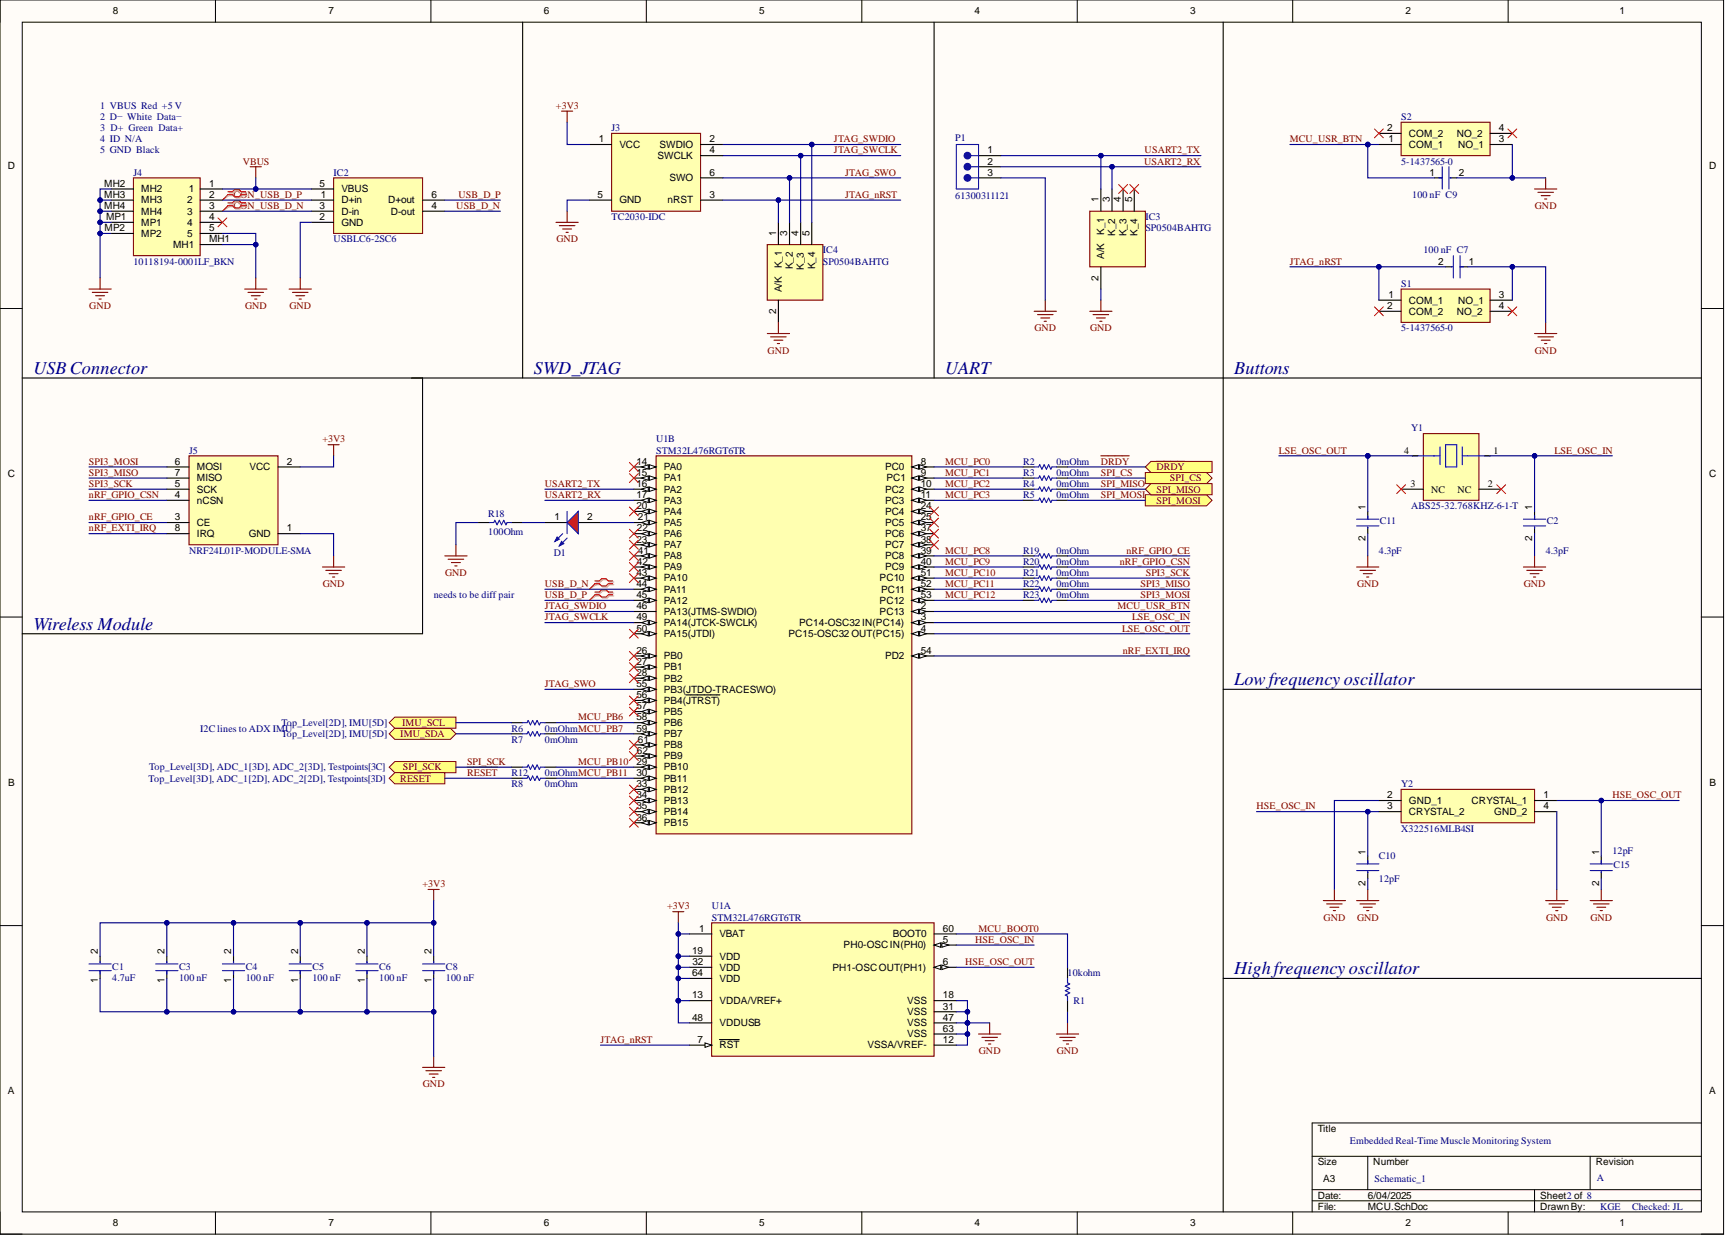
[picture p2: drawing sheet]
<svg xmlns="http://www.w3.org/2000/svg" width="393mm" height="282mm" viewBox="0 0 393 282" stroke-linecap="round" stroke-linejoin="round" font-family="sans-serif">
<defs><g id="words">
<g font-size="4.1" fill="#000080">
<text x="7.6" y="85.1">USBConnector</text>
<text x="121.6" y="85.1">SWD_JTAG</text>
<text x="215.3" y="85.1">UART</text>
<text x="281.1" y="85.1">Buttons</text>
<text x="7.6" y="143.4">Wireless Module</text>
<text x="281.1" y="156">Lowfrequency oscillator</text>
<text x="281.1" y="221.8">High frequency oscillator</text>
</g>
<g font-size="2.3">
<text x="25.7" y="3.3">8</text>
<text x="74.8" y="3.3">7</text>
<text x="123.8" y="3.3">6</text>
<text x="172.9" y="3.3">5</text>
<text x="222" y="3.3">4</text>
<text x="271.1" y="3.3">3</text>
<text x="320.1" y="3.3">2</text>
<text x="368.8" y="3.3">1</text>
<text x="315.9" y="29.9">2</text>
<text x="341.4" y="29.9">4</text>
<text x="136.4" y="32.4">1</text>
<text x="141.1" y="33.7">VCC</text>
<text x="150.2" y="33.7">SWDIO</text>
<text x="161.6" y="32.4">2</text>
<text x="161.6" y="34.9">4</text>
<text x="224.9" y="34.9">1</text>
<text x="316.3" y="32.4">1</text>
<text x="320.9" y="33.7">COM_1</text>
<text x="320.9" y="31.1">COM_2</text>
<text x="331.8" y="31.1">NO_2</text>
<text x="332.1" y="33.7">NO_1</text>
<text x="341.4" y="32.4">3</text>
<text x="1.8" y="38.5">D</text>
<text x="149.8" y="36.2">SWCLK</text>
<text x="152.5" y="41.3">SWO</text>
<text x="161.6" y="40">6</text>
<text x="224.9" y="37.5">2</text>
<text x="224.9" y="40">3</text>
<text x="325.6" y="40">1</text>
<text x="332.3" y="40">2</text>
<text x="389.3" y="38.5">D</text>
<text x="23.7" y="42.5">MH2</text>
<text x="23.7" y="45.1">MH3</text>
<text x="23.7" y="47.6">MH4</text>
<text x="32.2" y="43.8">MH2</text>
<text x="32.2" y="46.3">MH3</text>
<text x="42.6" y="46.3">2</text>
<text x="43" y="43.8">1</text>
<text x="47.6" y="42.5">1</text>
<text x="47.6" y="45.1">2</text>
<text x="47.6" y="47.6">3</text>
<text x="72.8" y="47.6">3</text>
<text x="72.8" y="42.5">5</text>
<text x="73.1" y="45.1">1</text>
<text x="77.8" y="46.3">D+in</text>
<text x="77.8" y="43.8">VBUS</text>
<text x="88.4" y="46.3">D+out</text>
<text x="98.3" y="45.1">6</text>
<text x="98.3" y="47.6">4</text>
<text x="136.1" y="45.1">5</text>
<text x="141.1" y="46.3">GND</text>
<text x="152" y="46.3">nRST</text>
<text x="161.6" y="45.1">3</text>
<text x="250.2" y="46.1" transform="rotate(-90 250.2 46.1)">1</text>
<text x="252.8" y="46.1" transform="rotate(-90 252.8 46.1)">3</text>
<text x="255.3" y="46.1" transform="rotate(-90 255.3 46.1)">4</text>
<text x="257.8" y="46.1" transform="rotate(-90 257.8 46.1)">5</text>
<text x="23.8" y="52.6">MP2</text>
<text x="24.1" y="50.1">MP1</text>
<text x="32.2" y="48.9">MH4</text>
<text x="32.2" y="51.4">MP1</text>
<text x="32.2" y="53.9">MP2</text>
<text x="42.6" y="48.9">3</text>
<text x="42.6" y="51.4">4</text>
<text x="42.6" y="53.9">5</text>
<text x="47.6" y="50.1">4</text>
<text x="47.6" y="52.6">5</text>
<text x="72.8" y="50.1">2</text>
<text x="77.8" y="51.4">GND</text>
<text x="77.8" y="48.9">D-in</text>
<text x="89" y="48.9">D-out</text>
<text x="176.8" y="53.7" transform="rotate(-90 176.8 53.7)">1</text>
<text x="179.3" y="53.7" transform="rotate(-90 179.3 53.7)">3</text>
<text x="181.8" y="53.7" transform="rotate(-90 181.8 53.7)">4</text>
<text x="184.4" y="53.7" transform="rotate(-90 184.4 53.7)">5</text>
<text x="251.5" y="53.5" transform="rotate(-90 251.5 53.5)">K_1</text>
<text x="254" y="53.7" transform="rotate(-90 254 53.7)">K_2</text>
<text x="256.6" y="53.8" transform="rotate(-90 256.6 53.8)">K_3</text>
<text x="259.1" y="53.7" transform="rotate(-90 259.1 53.7)">K_4</text>
<text x="39.4" y="56.4">MH1</text>
<text x="47.6" y="55.2">MH1</text>
<text x="251.5" y="59" transform="rotate(-90 251.5 59)">A/K</text>
<text x="178.1" y="61.1" transform="rotate(-90 178.1 61.1)">K_1</text>
<text x="180.6" y="61.3" transform="rotate(-90 180.6 61.3)">K_2</text>
<text x="183.1" y="61.4" transform="rotate(-90 183.1 61.4)">K_3</text>
<text x="185.6" y="61.3" transform="rotate(-90 185.6 61.3)">K_4</text>
<text x="250.2" y="64" transform="rotate(-90 250.2 64)">2</text>
<text x="327.6" y="60.2">2</text>
<text x="334.6" y="60.2">1</text>
<text x="176.8" y="71.5" transform="rotate(-90 176.8 71.5)">2</text>
<text x="178.1" y="66.6" transform="rotate(-90 178.1 66.6)">A/K</text>
<text x="315.9" y="70.4">2</text>
<text x="316.3" y="67.8">1</text>
<text x="320.9" y="69.1">COM_1</text>
<text x="320.9" y="71.6">COM_2</text>
<text x="331.8" y="71.6">NO_2</text>
<text x="332.1" y="69.1">NO_1</text>
<text x="341.4" y="67.8">3</text>
<text x="341.4" y="70.4">4</text>
<text x="39.8" y="105.8">6</text>
<text x="44.8" y="107.1">MOSI</text>
<text x="56.8" y="107.1">VCC</text>
<text x="65.3" y="105.8">2</text>
<text x="145" y="105.8">14</text>
<text x="151.2" y="107.1">PA0</text>
<text x="201.6" y="107.1">PC0</text>
<text x="209.7" y="105.8">8</text>
<text x="319.8" y="103.3">4</text>
<text x="340.1" y="103.3">1</text>
<text x="1.8" y="108.7">C</text>
<text x="39.8" y="113.4">4</text>
<text x="39.8" y="110.9">5</text>
<text x="39.8" y="108.3">7</text>
<text x="44.8" y="112.1">SCK</text>
<text x="44.8" y="109.6">MISO</text>
<text x="145" y="108.3">15</text>
<text x="145" y="110.9">16</text>
<text x="145" y="113.4">17</text>
<text x="151.2" y="109.6">PA1</text>
<text x="151.2" y="112.1">PA2</text>
<text x="201.6" y="112.1">PC2</text>
<text x="201.9" y="109.6">PC1</text>
<text x="209.7" y="108.3">9</text>
<text x="209.7" y="110.9">10</text>
<text x="209.7" y="113.4">11</text>
<text x="321.2" y="110.9">3</text>
<text x="326" y="112.1">NC</text>
<text x="332" y="112.1">NC</text>
<text x="338.9" y="110.9">2</text>
<text x="389.3" y="108.7">C</text>
<text x="39.8" y="118.5">3</text>
<text x="44.8" y="119.7">CE</text>
<text x="44.8" y="114.7">nCSN</text>
<text x="126.3" y="118.5">1</text>
<text x="133.7" y="118.5">2</text>
<text x="145" y="115.9">20</text>
<text x="145.3" y="118.5">21</text>
<text x="151.2" y="114.7">PA3</text>
<text x="151.2" y="117.2">PA4</text>
<text x="151.2" y="119.7">PA5</text>
<text x="201.6" y="114.7">PC3</text>
<text x="201.6" y="117.2">PC4</text>
<text x="201.6" y="119.7">PC5</text>
<text x="209.7" y="115.9">24</text>
<text x="209.7" y="118.5">25</text>
<text x="311" y="116.2" transform="rotate(-90 311 116.2)">1</text>
<text x="349" y="116.2" transform="rotate(-90 349 116.2)">1</text>
<text x="39.8" y="121">8</text>
<text x="44.8" y="122.3">IRQ</text>
<text x="56.6" y="122.3">GND</text>
<text x="65.3" y="121">1</text>
<text x="145" y="123.5">23</text>
<text x="145" y="121">22</text>
<text x="151.2" y="122.3">PA6</text>
<text x="151.2" y="124.8">PA7</text>
<text x="201.6" y="122.3">PC6</text>
<text x="201.6" y="124.8">PC7</text>
<text x="209.7" y="121">37</text>
<text x="209.7" y="123.5">38</text>
<text x="311" y="123.2" transform="rotate(-90 311 123.2)">2</text>
<text x="349" y="123.2" transform="rotate(-90 349 123.2)">2</text>
<text x="145" y="131.1">43</text>
<text x="145" y="128.6">42</text>
<text x="145.3" y="126.1">41</text>
<text x="151.2" y="127.3">PA8</text>
<text x="151.2" y="129.9">PA9</text>
<text x="201.6" y="127.3">PC8</text>
<text x="201.6" y="129.9">PC9</text>
<text x="209.7" y="126.1">39</text>
<text x="209.7" y="128.6">40</text>
<text x="209.7" y="131.1">51</text>
<text x="145" y="133.7">44</text>
<text x="145" y="136.2">45</text>
<text x="151.2" y="132.4">PA10</text>
<text x="151.2" y="134.9">PA11</text>
<text x="151.2" y="137.5">PA12</text>
<text x="200.3" y="132.4">PC10</text>
<text x="200.3" y="137.5">PC12</text>
<text x="200.7" y="134.9">PC11</text>
<text x="209.7" y="133.7">52</text>
<text x="209.7" y="136.2">53</text>
<text x="145" y="138.7">46</text>
<text x="145" y="141.3">49</text>
<text x="145" y="143.8">50</text>
<text x="151.2" y="140">PA13(JTMS-SWDIO)</text>
<text x="151.2" y="142.5">PA14(JTCK-SWCLK)</text>
<text x="182" y="142.5">PC14-OSC32 IN(PC14)</text>
<text x="200.3" y="140">PC13</text>
<text x="209.7" y="138.7">2</text>
<text x="209.7" y="141.3">3</text>
<text x="209.7" y="143.8">4</text>
<text x="145" y="148.8">26</text>
<text x="151.2" y="145">PA15(JTDI)</text>
<text x="179.6" y="145">PC15-OSC32 OUT(PC15)</text>
<text x="209.7" y="148.8">54</text>
<text x="145" y="151.4">27</text>
<text x="145" y="153.9">28</text>
<text x="151.2" y="150.1">PB0</text>
<text x="151.2" y="152.6">PB1</text>
<text x="151.2" y="155.2">PB2</text>
<text x="201.6" y="150.1">PD2</text>
<text x="145" y="156.4">55</text>
<text x="145" y="159">56</text>
<text x="145" y="161.5">57</text>
<text x="151.2" y="157.7">PB3(JTDO-TRACESWO)</text>
<text x="151.2" y="160.2">PB4(JTRST)</text>
<text x="145" y="164">58</text>
<text x="145" y="166.6">59</text>
<text x="151.2" y="162.8">PB5</text>
<text x="151.2" y="165.3">PB6</text>
<text x="151.2" y="167.8">PB7</text>
<text x="145" y="171.6">62</text>
<text x="145.3" y="169.1">61</text>
<text x="151.2" y="170.4">PB8</text>
<text x="151.2" y="172.9">PB9</text>
<text x="1.9" y="179">B</text>
<text x="145" y="174.2">29</text>
<text x="145" y="176.7">30</text>
<text x="145" y="179.2">33</text>
<text x="151.2" y="175.4">PB10</text>
<text x="151.2" y="178">PB11</text>
<text x="389.4" y="179">B</text>
<text x="145" y="181.8">34</text>
<text x="145" y="184.3">35</text>
<text x="151.2" y="180.5">PB12</text>
<text x="151.2" y="183">PB13</text>
<text x="151.2" y="185.6">PB14</text>
<text x="315.9" y="181.8">2</text>
<text x="315.9" y="184.3">3</text>
<text x="320.9" y="183">GND_1</text>
<text x="320.9" y="185.6">CRYSTAL_2</text>
<text x="335.2" y="183">CRYSTAL_1</text>
<text x="340.3" y="185.6">GND_2</text>
<text x="351.5" y="181.8">1</text>
<text x="351.5" y="184.3">4</text>
<text x="145" y="186.8">36</text>
<text x="151.2" y="188.1">PB15</text>
<text x="311" y="194.7" transform="rotate(-90 311 194.7)">1</text>
<text x="364.2" y="194.7" transform="rotate(-90 364.2 194.7)">1</text>
<text x="311" y="201.7" transform="rotate(-90 311 201.7)">2</text>
<text x="364.2" y="201.7" transform="rotate(-90 364.2 201.7)">2</text>
<text x="159.2" y="212.1">1</text>
<text x="163.9" y="213.4">VBAT</text>
<text x="192.1" y="215.9">PH0-OSCIN(PH0)</text>
<text x="203.4" y="213.4">BOOT0</text>
<text x="214.8" y="212.1">60</text>
<text x="214.8" y="214.7">5</text>
<text x="22.3" y="217.2" transform="rotate(-90 22.3 217.2)">2</text>
<text x="37.5" y="217.2" transform="rotate(-90 37.5 217.2)">2</text>
<text x="52.7" y="217.2" transform="rotate(-90 52.7 217.2)">2</text>
<text x="67.9" y="217.2" transform="rotate(-90 67.9 217.2)">2</text>
<text x="83.1" y="217.2" transform="rotate(-90 83.1 217.2)">2</text>
<text x="98.3" y="217.2" transform="rotate(-90 98.3 217.2)">2</text>
<text x="157.6" y="217.2">19</text>
<text x="157.7" y="219.7">32</text>
<text x="163.9" y="218.5">VDD</text>
<text x="163.9" y="221">VDD</text>
<text x="189.6" y="221">PH1-OSCOUT(PH1)</text>
<text x="214.8" y="219.7">6</text>
<text x="22.3" y="223.9" transform="rotate(-90 22.3 223.9)">1</text>
<text x="37.5" y="223.9" transform="rotate(-90 37.5 223.9)">1</text>
<text x="52.7" y="223.9" transform="rotate(-90 52.7 223.9)">1</text>
<text x="67.9" y="223.9" transform="rotate(-90 67.9 223.9)">1</text>
<text x="83.1" y="223.9" transform="rotate(-90 83.1 223.9)">1</text>
<text x="98.3" y="223.9" transform="rotate(-90 98.3 223.9)">1</text>
<text x="157.6" y="222.3">64</text>
<text x="157.6" y="227.3">13</text>
<text x="163.9" y="223.5">VDD</text>
<text x="214.8" y="227.3">18</text>
<text x="157.6" y="232.4">48</text>
<text x="163.9" y="228.6">VDDA/VREF+</text>
<text x="163.9" y="233.7">VDDUSB</text>
<text x="206.6" y="228.6">VSS</text>
<text x="206.6" y="231.1">VSS</text>
<text x="206.6" y="233.7">VSS</text>
<text x="214.8" y="229.9">31</text>
<text x="214.8" y="232.4">47</text>
<text x="158.9" y="237.5">7</text>
<text x="163.9" y="238.7">RST</text>
<text x="197.6" y="238.7">VSSA/VREF-</text>
<text x="206.6" y="236.2">VSS</text>
<text x="214.8" y="234.9">63</text>
<text x="214.8" y="237.5">12</text>
<text x="1.8" y="249.2">A</text>
<text x="389.3" y="249.2">A</text>
<text x="300.1" y="257.7">Title</text>
<text x="300.1" y="265.3">Size</text>
<text x="301.4" y="269.1">A3</text>
<text x="312.8" y="265.3">Number</text>
<text x="363.4" y="265.3">Revision</text>
<text x="300.1" y="272.9">Date:</text>
<text x="300.1" y="275.4">File:</text>
<text x="311.5" y="272.9">6/04/2025</text>
<text x="311.5" y="275.4">MCU.SchDoc</text>
<text x="350.8" y="272.9">Sheet2 of 8</text>
<text x="350.8" y="275.4">DrawnBy:</text>
<text x="25.7" y="279.2">8</text>
<text x="74.8" y="279.2">7</text>
<text x="123.8" y="279.2">6</text>
<text x="172.9" y="279.2">5</text>
<text x="222" y="279.2">4</text>
<text x="271.1" y="279.2">3</text>
<text x="320.1" y="279.2">2</text>
<text x="368.8" y="279.2">1</text>
</g>
<g font-size="2.3" fill="#000080">
<text x="22.8" y="24.8">1 VBUS Red +5 V</text>
<text x="22.8" y="27.3">2 D− White Data−</text>
<text x="22.8" y="29.9">3 D+ Green Data+</text>
<text x="139.3" y="29.9">J3</text>
<text x="319.1" y="27.3">S2</text>
<text x="22.8" y="32.4">4 ID N/A</text>
<text x="22.8" y="34.9">5 GND Black</text>
<text x="217.6" y="32.1">P1</text>
<text x="30.4" y="40">J4</text>
<text x="76" y="40">IC2</text>
<text x="319.1" y="37.5">5-1437565-0</text>
<text x="217.6" y="45.3">61300311121</text>
<text x="321.7" y="45.1">100 nF C9</text>
<text x="139.3" y="50.1">TC2030-IDC</text>
<text x="260.9" y="50.1">IC3</text>
<text x="260.9" y="52.6">SP0504BAHTG</text>
<text x="76" y="55.2">USBLC6-2SC6</text>
<text x="187.4" y="57.7">IC4</text>
<text x="324.2" y="57.7">100 nF C7</text>
<text x="30.4" y="60.2">10118194-0001LF_BKN</text>
<text x="187.4" y="60.2">SP0504BAHTG</text>
<text x="319.1" y="65.3">S1</text>
<text x="319.1" y="75.4">5-1437565-0</text>
<text x="149.4" y="100.7">U1B</text>
<text x="321.4" y="98.2">Y1</text>
<text x="43.1" y="103.3">J5</text>
<text x="149.4" y="103.3">STM32L476RGT6TR</text>
<text x="233" y="105.8">R2</text>
<text x="240.6" y="105.8">0mOhm</text>
<text x="233" y="113.4">R5</text>
<text x="233" y="110.9">R4</text>
<text x="233" y="108.3">R3</text>
<text x="240.6" y="113.4">0mOhm</text>
<text x="240.6" y="110.9">0mOhm</text>
<text x="240.6" y="108.3">0mOhm</text>
<text x="111.2" y="117.7">R18</text>
<text x="314.3" y="119.2">C11</text>
<text x="321.4" y="115.9">ABS25-32.768KHZ-6-1-T</text>
<text x="352.3" y="119.2">C2</text>
<text x="111.2" y="121.8">100Ohm</text>
<text x="43.1" y="126.1">NRF24L01P-MODULE-SMA</text>
<text x="126.1" y="126.6">D1</text>
<text x="233" y="131.1">R21</text>
<text x="233" y="128.6">R20</text>
<text x="233" y="126.1">R19</text>
<text x="240.6" y="131.1">0mOhm</text>
<text x="240.6" y="128.6">0mOhm</text>
<text x="240.6" y="126.1">0mOhm</text>
<text x="314.1" y="126.1">4.3pF</text>
<text x="352" y="126.1">4.3pF</text>
<text x="98.8" y="136.2">needs to be diff pair</text>
<text x="233" y="133.7">R22</text>
<text x="233" y="136.2">R23</text>
<text x="240.6" y="133.7">0mOhm</text>
<text x="240.6" y="136.2">0mOhm</text>
<text x="45.6" y="166.6">I2C lines to ADX IMU</text>
<text x="64.1" y="167.8">Top_Level[2D], IMU[5D]</text>
<text x="64.1" y="165.3">Top_Level[2D], IMU[5D]</text>
<text x="116.5" y="166.6">R6</text>
<text x="124.1" y="166.6">0mOhmMCU_PB7</text>
<text x="116.5" y="169.1">R7</text>
<text x="124.1" y="169.1">0mOhm</text>
<text x="33.9" y="178">Top_Level[3D], ADC_1[2D], ADC_2[2D], Testpoints[3D]</text>
<text x="33.9" y="175.4">Top_Level[3D], ADC_1[3D], ADC_2[3D], Testpoints[3C]</text>
<text x="116.5" y="176.7">R12</text>
<text x="116.5" y="179.2">R8</text>
<text x="124.1" y="176.7">0mOhmMCU_PB11</text>
<text x="124.1" y="179.2">0mOhm</text>
<text x="319.1" y="179.2">Y2</text>
<text x="319.1" y="189.4">X322516MLB4SI</text>
<text x="314.1" y="195.7">C10</text>
<text x="367.2" y="194.4">12pF</text>
<text x="367.5" y="197.7">C15</text>
<text x="314.1" y="200.7">12pF</text>
<text x="162.1" y="207.1">U1A</text>
<text x="162.1" y="209.6">STM32L476RGT6TR</text>
<text x="25.6" y="220.7">C1</text>
<text x="40.8" y="220.7">C3</text>
<text x="56" y="220.7">C4</text>
<text x="71.2" y="220.7">C5</text>
<text x="86.4" y="220.7">C6</text>
<text x="101.6" y="220.7">C8</text>
<text x="25.6" y="223.3">4.7uF</text>
<text x="40.8" y="223.3">100 nF</text>
<text x="56" y="223.3">100 nF</text>
<text x="71.2" y="223.3">100 nF</text>
<text x="86.4" y="223.3">100 nF</text>
<text x="101.6" y="223.3">100 nF</text>
<text x="243.1" y="222.3">10kohm</text>
<text x="244.5" y="228.6">R1</text>
<text x="307.5" y="260.5">Embedded Real-Time Muscle Monitoring System</text>
<text x="313" y="269.1">Schematic_1</text>
<text x="363.7" y="268.8">A</text>
<text x="364.5" y="275.4">KGE</text>
<text x="371.7" y="275.4">Checked: JL</text>
</g>
<g font-size="2.3" fill="#800000">
<text x="126.6" y="24.8">+3V3</text>
<text x="190" y="32.4">JTAG_SWDIO</text>
<text x="190" y="34.9">JTAG_SWCLK</text>
<text x="260.7" y="34.9">USART2_TX</text>
<text x="293.8" y="32.4">MCU_USR_BTN</text>
<text x="55.3" y="37.5">VBUS</text>
<text x="192.5" y="40">JTAG_SWO</text>
<text x="260.6" y="37.5">USART2_RX</text>
<text x="53.2" y="45.1">CON_USB_D_P</text>
<text x="53.2" y="47.6">CON_USB_D_N</text>
<text x="103.9" y="47.6">USB_D_N</text>
<text x="104.4" y="45.1">USB_D_P</text>
<text x="192.5" y="45.1">JTAG_nRST</text>
<text x="349.6" y="47.6">GND</text>
<text x="126.7" y="55.2">GND</text>
<text x="293.8" y="60.2">JTAG_nRST</text>
<text x="20.3" y="70.4">GND</text>
<text x="55.8" y="70.4">GND</text>
<text x="65.9" y="70.4">GND</text>
<text x="235.6" y="75.4">GND</text>
<text x="248.3" y="75.4">GND</text>
<text x="174.8" y="80.5">GND</text>
<text x="349.6" y="80.5">GND</text>
<text x="73.4" y="100.7">+3V3</text>
<text x="20.3" y="105.8">SPI3_MOSI</text>
<text x="215.3" y="105.8">MCU_PC0</text>
<text x="250.7" y="105.8">DRDY</text>
<text x="263.4" y="107.1">DRDY</text>
<text x="291.3" y="103.3">LSE_OSC_OUT</text>
<text x="354.1" y="103.3">LSE_OSC_IN</text>
<text x="20.3" y="113.4">nRF_GPIO_CSN</text>
<text x="20.3" y="110.9">SPI3_SCK</text>
<text x="20.3" y="108.3">SPI3_MISO</text>
<text x="124.1" y="113.4">USART2_RX</text>
<text x="124.1" y="110.9">USART2_TX</text>
<text x="215.3" y="108.3">MCU_PC1</text>
<text x="215.3" y="110.9">MCU_PC2</text>
<text x="215.3" y="113.4">MCU_PC3</text>
<text x="250.7" y="108.3">SPI_CS</text>
<text x="250.7" y="113.4">SPI_MOSI</text>
<text x="250.7" y="110.9">SPI_MISO</text>
<text x="263.4" y="112.1">SPI_MISO</text>
<text x="266.4" y="109.6">SPI_CS</text>
<text x="20.3" y="118.5">nRF_GPIO_CE</text>
<text x="263.4" y="114.7">SPI_MOSI</text>
<text x="20.3" y="121">nRF_EXTI_IRQ</text>
<text x="101.4" y="131.1">GND</text>
<text x="215.3" y="126.1">MCU_PC8</text>
<text x="215.3" y="128.6">MCU_PC9</text>
<text x="215.3" y="131.1">MCU_PC10</text>
<text x="255" y="128.6">nRF_GPIO_CSN</text>
<text x="256.6" y="126.1">nRF_GPIO_CE</text>
<text x="261" y="131.1">SPI3_SCK</text>
<text x="73.5" y="133.7">GND</text>
<text x="124.1" y="136.2">USB_D_P</text>
<text x="124.1" y="133.7">USB_D_N</text>
<text x="215.3" y="133.7">MCU_PC11</text>
<text x="215.3" y="136.2">MCU_PC12</text>
<text x="259.8" y="133.7">SPI3_MISO</text>
<text x="259.8" y="136.2">SPI3_MOSI</text>
<text x="309.1" y="133.7">GND</text>
<text x="347.1" y="133.7">GND</text>
<text x="124.1" y="138.7">JTAG_SWDIO</text>
<text x="124.1" y="141.3">JTAG_SWCLK</text>
<text x="254.5" y="138.7">MCU_USR_BTN</text>
<text x="255.6" y="143.8">LSE_OSC_OUT</text>
<text x="257.8" y="141.3">LSE_OSC_IN</text>
<text x="255.7" y="148.8">nRF_EXTI_IRQ</text>
<text x="124.1" y="156.4">JTAG_SWO</text>
<text x="91.2" y="167.8">IMU_SDA</text>
<text x="91.6" y="165.3">IMU_SCL</text>
<text x="131.7" y="164">MCU_PB6</text>
<text x="91.2" y="178">RESET</text>
<text x="91.8" y="175.4">SPI_SCK</text>
<text x="106.4" y="176.7">RESET</text>
<text x="106.4" y="174.2">SPI_SCK</text>
<text x="131.7" y="174.2">MCU_PB10</text>
<text x="286.2" y="184.3">HSE_OSC_IN</text>
<text x="367.2" y="181.8">HSE_OSC_OUT</text>
<text x="96.2" y="202">+3V3</text>
<text x="152" y="207.1">+3V3</text>
<text x="301.5" y="209.6">GND</text>
<text x="309.1" y="209.6">GND</text>
<text x="352.1" y="209.6">GND</text>
<text x="362.3" y="209.6">GND</text>
<text x="222.1" y="214.7">HSE_OSC_IN</text>
<text x="222.9" y="212.1">MCU_BOOT0</text>
<text x="219.8" y="219.7">HSE_OSC_OUT</text>
<text x="136.8" y="237.5">JTAG_nRST</text>
<text x="223" y="240">GND</text>
<text x="240.7" y="240">GND</text>
<text x="96.3" y="247.6">GND</text>
</g>
</g></defs>
<path d="M0 0h392.6v281h-392.6z" fill-rule="evenodd" fill="#fffcf8"/>
<path d="M0 0h392.6v281h-392.6z" fill="none" stroke="#000" stroke-width=".23"/>
<path d="M5.1 5.1h382.4v270.8h-382.4z" fill-rule="evenodd" fill="#fffcf8"/>
<g fill="none" stroke="#000" stroke-width=".23">
<path d="M0 0v5.1M49.1 0v5.1M98.1 0v5.1M147.2 0v5.1M196.3 0v5.1M245.4 0v5.1M294.4 0v5.1M343.5 0v5.1M5.1 5.1h382.4v270.8h-382.4zM0 70.2h5.1M387.5 70.2h5.1M0 140.5h5.1"/>
<path d="M387.5 140.5h5.1M0 210.7h5.1M387.5 210.7h5.1M387.5 255.7h-88.6v20.2M0 275.9v5.1h5.1M49.1 275.9v5.1M98.1 275.9v5.1M147.2 275.9v5.1M196.3 275.9v5.1M245.4 275.9v5.1M294.4 275.9v5.1M298.9 263.3h88.6"/>
<path d="M298.9 270.9h88.6M298.9 273.4h88.6M311.5 263.3v7.6M343.5 275.9v5.1M349.5 270.9v5M362.2 263.3v7.6M387.5 281h5.1"/>
</g>
<path d="M162.1 210.1h50.6v30.4h-50.6z" fill-rule="evenodd" fill="#ffffb0"/>
<path d="M162.1 210.1h50.6v30.4h-50.6z" fill="none" stroke="#800000" stroke-width=".25"/>
<path d="M157 238h5.1" fill="none" stroke="#000" stroke-width=".25"/>
<path d="M160.6 237.5l1.5 .5-1.5 .5z" fill="#f8fcff"/>
<path d="M160.6 237.5l1.5 .5-1.5 .5z" fill="none" stroke="#000" stroke-width=".23"/>
<path d="M212.7 212.6h5.1M212.7 215.2h5.1M163.9 236.7h4.5" fill="none" stroke="#000" stroke-width=".25"/>
<path d="M212.7 215.2l1.6-.5v1z" fill="#f8fcff"/>
<path d="M212.7 215.2l1.6-.5v1z" fill="none" stroke="#000" stroke-width=".23"/>
<path d="M214.5 214.7l1.5 .5-1.5 .5z" fill="#f8fcff"/>
<path d="M214.5 214.7l1.5 .5-1.5 .5z" fill="none" stroke="#000" stroke-width=".23"/>
<path d="M212.7 220.2h5.1" fill="none" stroke="#000" stroke-width=".25"/>
<path d="M212.7 220.2l1.6-.5v1z" fill="#f8fcff"/>
<path d="M212.7 220.2l1.6-.5v1z" fill="none" stroke="#000" stroke-width=".23"/>
<path d="M214.5 219.7l1.5 .5-1.5 .5z" fill="#f8fcff"/>
<path d="M214.5 219.7l1.5 .5-1.5 .5z" fill="none" stroke="#000" stroke-width=".23"/>
<path d="M157 212.6h5.1M157 217.7h5.1M157 220.2h5.1M157 222.8h5.1M157 227.8h5.1M157 232.9h5.1M212.7 227.8h5.1M212.7 232.9h5.1M212.7 230.4h5.1M212.7 235.4h5.1M212.7 238h5.1" fill="none" stroke="#000" stroke-width=".25"/>
<path d="M149.4 103.8h58.3v86.1h-58.3z" fill-rule="evenodd" fill="#ffffb0"/>
<path d="M149.4 103.8h58.3v86.1h-58.3z" fill="none" stroke="#800000" stroke-width=".25"/>
<path d="M144.4 106.3h5" fill="none" stroke="#000" stroke-width=".25"/>
<path d="M147.9 105.8l1.5 .5-1.5 .5z" fill="#f8fcff"/>
<path d="M147.9 105.8l1.5 .5-1.5 .5z" fill="none" stroke="#000" stroke-width=".23"/>
<path d="M146.1 106.3l1.6-.5v1z" fill="#f8fcff"/>
<path d="M146.1 106.3l1.6-.5v1z" fill="none" stroke="#000" stroke-width=".23"/>
<path d="M144.4 108.8h5" fill="none" stroke="#000" stroke-width=".25"/>
<path d="M147.9 108.3l1.5 .5-1.5 .6z" fill="#f8fcff"/>
<path d="M147.9 108.3l1.5 .5-1.5 .6z" fill="none" stroke="#000" stroke-width=".23"/>
<path d="M146.1 108.8l1.6-.5v1.1z" fill="#f8fcff"/>
<path d="M146.1 108.8l1.6-.5v1.1z" fill="none" stroke="#000" stroke-width=".23"/>
<path d="M144.4 111.4h5" fill="none" stroke="#000" stroke-width=".25"/>
<path d="M147.9 110.9l1.5 .5-1.5 .5z" fill="#f8fcff"/>
<path d="M147.9 110.9l1.5 .5-1.5 .5z" fill="none" stroke="#000" stroke-width=".23"/>
<path d="M146.1 111.4l1.6-.5v1z" fill="#f8fcff"/>
<path d="M146.1 111.4l1.6-.5v1z" fill="none" stroke="#000" stroke-width=".23"/>
<path d="M144.4 113.9h5" fill="none" stroke="#000" stroke-width=".25"/>
<path d="M147.9 113.4l1.5 .5-1.5 .5z" fill="#f8fcff"/>
<path d="M147.9 113.4l1.5 .5-1.5 .5z" fill="none" stroke="#000" stroke-width=".23"/>
<path d="M146.1 113.9l1.6-.5v1z" fill="#f8fcff"/>
<path d="M146.1 113.9l1.6-.5v1z" fill="none" stroke="#000" stroke-width=".23"/>
<path d="M144.4 116.4h5" fill="none" stroke="#000" stroke-width=".25"/>
<path d="M147.9 115.9l1.5 .5-1.5 .5z" fill="#f8fcff"/>
<path d="M147.9 115.9l1.5 .5-1.5 .5z" fill="none" stroke="#000" stroke-width=".23"/>
<path d="M146.1 116.4l1.6-.5v1z" fill="#f8fcff"/>
<path d="M146.1 116.4l1.6-.5v1z" fill="none" stroke="#000" stroke-width=".23"/>
<path d="M144.4 119h5" fill="none" stroke="#000" stroke-width=".25"/>
<path d="M147.9 118.5l1.5 .5-1.5 .5z" fill="#f8fcff"/>
<path d="M147.9 118.5l1.5 .5-1.5 .5z" fill="none" stroke="#000" stroke-width=".23"/>
<path d="M146.1 119l1.6-.5v1z" fill="#f8fcff"/>
<path d="M146.1 119l1.6-.5v1z" fill="none" stroke="#000" stroke-width=".23"/>
<path d="M144.4 121.5h5" fill="none" stroke="#000" stroke-width=".25"/>
<path d="M147.9 121l1.5 .5-1.5 .5z" fill="#f8fcff"/>
<path d="M147.9 121l1.5 .5-1.5 .5z" fill="none" stroke="#000" stroke-width=".23"/>
<path d="M146.1 121.5l1.6-.5v1z" fill="#f8fcff"/>
<path d="M146.1 121.5l1.6-.5v1z" fill="none" stroke="#000" stroke-width=".23"/>
<path d="M144.4 124h5" fill="none" stroke="#000" stroke-width=".25"/>
<path d="M147.9 123.5l1.5 .5-1.5 .5z" fill="#f8fcff"/>
<path d="M147.9 123.5l1.5 .5-1.5 .5z" fill="none" stroke="#000" stroke-width=".23"/>
<path d="M146.1 124l1.6-.5v1z" fill="#f8fcff"/>
<path d="M146.1 124l1.6-.5v1z" fill="none" stroke="#000" stroke-width=".23"/>
<path d="M144.4 126.6h5" fill="none" stroke="#000" stroke-width=".25"/>
<path d="M147.9 126.1l1.5 .5-1.5 .5z" fill="#f8fcff"/>
<path d="M147.9 126.1l1.5 .5-1.5 .5z" fill="none" stroke="#000" stroke-width=".23"/>
<path d="M146.1 126.6l1.6-.5v1z" fill="#f8fcff"/>
<path d="M146.1 126.6l1.6-.5v1z" fill="none" stroke="#000" stroke-width=".23"/>
<path d="M144.4 129.1h5" fill="none" stroke="#000" stroke-width=".25"/>
<path d="M147.9 128.6l1.5 .5-1.5 .5z" fill="#f8fcff"/>
<path d="M147.9 128.6l1.5 .5-1.5 .5z" fill="none" stroke="#000" stroke-width=".23"/>
<path d="M146.1 129.1l1.6-.5v1z" fill="#f8fcff"/>
<path d="M146.1 129.1l1.6-.5v1z" fill="none" stroke="#000" stroke-width=".23"/>
<path d="M144.4 131.6h5" fill="none" stroke="#000" stroke-width=".25"/>
<path d="M147.9 131.1l1.5 .5-1.5 .5z" fill="#f8fcff"/>
<path d="M147.9 131.1l1.5 .5-1.5 .5z" fill="none" stroke="#000" stroke-width=".23"/>
<path d="M146.1 131.6l1.6-.5v1z" fill="#f8fcff"/>
<path d="M146.1 131.6l1.6-.5v1z" fill="none" stroke="#000" stroke-width=".23"/>
<path d="M144.4 134.2h5" fill="none" stroke="#000" stroke-width=".25"/>
<path d="M147.9 133.7l1.5 .5-1.5 .5z" fill="#f8fcff"/>
<path d="M147.9 133.7l1.5 .5-1.5 .5z" fill="none" stroke="#000" stroke-width=".23"/>
<path d="M146.1 134.2l1.6-.5v1z" fill="#f8fcff"/>
<path d="M146.1 134.2l1.6-.5v1z" fill="none" stroke="#000" stroke-width=".23"/>
<path d="M144.4 136.7h5" fill="none" stroke="#000" stroke-width=".25"/>
<path d="M147.9 136.2l1.5 .5-1.5 .5z" fill="#f8fcff"/>
<path d="M147.9 136.2l1.5 .5-1.5 .5z" fill="none" stroke="#000" stroke-width=".23"/>
<path d="M146.1 136.7l1.6-.5v1z" fill="#f8fcff"/>
<path d="M146.1 136.7l1.6-.5v1z" fill="none" stroke="#000" stroke-width=".23"/>
<path d="M144.4 139.2h5M144.4 141.8h5" fill="none" stroke="#000" stroke-width=".25"/>
<path d="M147.9 141.3l1.5 .5-1.5 .5z" fill="#f8fcff"/>
<path d="M147.9 141.3l1.5 .5-1.5 .5z" fill="none" stroke="#000" stroke-width=".23"/>
<path d="M146.1 141.8l1.6-.5v1z" fill="#f8fcff"/>
<path d="M146.1 141.8l1.6-.5v1z" fill="none" stroke="#000" stroke-width=".23"/>
<path d="M144.4 144.3h5" fill="none" stroke="#000" stroke-width=".25"/>
<path d="M147.9 143.8l1.5 .5-1.5 .5z" fill="#f8fcff"/>
<path d="M147.9 143.8l1.5 .5-1.5 .5z" fill="none" stroke="#000" stroke-width=".23"/>
<path d="M146.1 144.3l1.6-.5v1z" fill="#f8fcff"/>
<path d="M146.1 144.3l1.6-.5v1z" fill="none" stroke="#000" stroke-width=".23"/>
<path d="M144.4 149.4h5" fill="none" stroke="#000" stroke-width=".25"/>
<path d="M147.9 148.8l1.5 .6-1.5 .5z" fill="#f8fcff"/>
<path d="M147.9 148.8l1.5 .6-1.5 .5z" fill="none" stroke="#000" stroke-width=".23"/>
<path d="M146.1 149.4l1.6-.6v1.1z" fill="#f8fcff"/>
<path d="M146.1 149.4l1.6-.6v1.1z" fill="none" stroke="#000" stroke-width=".23"/>
<path d="M144.4 151.9h5" fill="none" stroke="#000" stroke-width=".25"/>
<path d="M147.9 151.4l1.5 .5-1.5 .5z" fill="#f8fcff"/>
<path d="M147.9 151.4l1.5 .5-1.5 .5z" fill="none" stroke="#000" stroke-width=".23"/>
<path d="M146.1 151.9l1.6-.5v1z" fill="#f8fcff"/>
<path d="M146.1 151.9l1.6-.5v1z" fill="none" stroke="#000" stroke-width=".23"/>
<path d="M144.4 154.4h5" fill="none" stroke="#000" stroke-width=".25"/>
<path d="M147.9 153.9l1.5 .5-1.5 .5z" fill="#f8fcff"/>
<path d="M147.9 153.9l1.5 .5-1.5 .5z" fill="none" stroke="#000" stroke-width=".23"/>
<path d="M146.1 154.4l1.6-.5v1z" fill="#f8fcff"/>
<path d="M146.1 154.4l1.6-.5v1z" fill="none" stroke="#000" stroke-width=".23"/>
<path d="M144.4 156.9h5" fill="none" stroke="#000" stroke-width=".25"/>
<path d="M147.9 156.4l1.5 .5-1.5 .6z" fill="#f8fcff"/>
<path d="M147.9 156.4l1.5 .5-1.5 .6z" fill="none" stroke="#000" stroke-width=".23"/>
<path d="M146.1 156.9l1.6-.5v1.1z" fill="#f8fcff"/>
<path d="M146.1 156.9l1.6-.5v1.1z" fill="none" stroke="#000" stroke-width=".23"/>
<path d="M144.4 159.5h5" fill="none" stroke="#000" stroke-width=".25"/>
<path d="M147.9 159l1.5 .5-1.5 .5z" fill="#f8fcff"/>
<path d="M147.9 159l1.5 .5-1.5 .5z" fill="none" stroke="#000" stroke-width=".23"/>
<path d="M146.1 159.5l1.6-.5v1z" fill="#f8fcff"/>
<path d="M146.1 159.5l1.6-.5v1z" fill="none" stroke="#000" stroke-width=".23"/>
<path d="M156.2 158.2h7.8M144.4 162h5" fill="none" stroke="#000" stroke-width=".25"/>
<path d="M147.9 161.5l1.5 .5-1.5 .5z" fill="#f8fcff"/>
<path d="M147.9 161.5l1.5 .5-1.5 .5z" fill="none" stroke="#000" stroke-width=".23"/>
<path d="M146.1 162l1.6-.5v1z" fill="#f8fcff"/>
<path d="M146.1 162l1.6-.5v1z" fill="none" stroke="#000" stroke-width=".23"/>
<path d="M144.4 164.5h5" fill="none" stroke="#000" stroke-width=".25"/>
<path d="M147.9 164l1.5 .5-1.5 .5z" fill="#f8fcff"/>
<path d="M147.9 164l1.5 .5-1.5 .5z" fill="none" stroke="#000" stroke-width=".23"/>
<path d="M146.1 164.5l1.6-.5v1z" fill="#f8fcff"/>
<path d="M146.1 164.5l1.6-.5v1z" fill="none" stroke="#000" stroke-width=".23"/>
<path d="M144.4 167.1h5" fill="none" stroke="#000" stroke-width=".25"/>
<path d="M147.9 166.6l1.5 .5-1.5 .5z" fill="#f8fcff"/>
<path d="M147.9 166.6l1.5 .5-1.5 .5z" fill="none" stroke="#000" stroke-width=".23"/>
<path d="M146.1 167.1l1.6-.5v1z" fill="#f8fcff"/>
<path d="M146.1 167.1l1.6-.5v1z" fill="none" stroke="#000" stroke-width=".23"/>
<path d="M144.4 169.6h5" fill="none" stroke="#000" stroke-width=".25"/>
<path d="M147.9 169.1l1.5 .5-1.5 .5z" fill="#f8fcff"/>
<path d="M147.9 169.1l1.5 .5-1.5 .5z" fill="none" stroke="#000" stroke-width=".23"/>
<path d="M146.1 169.6l1.6-.5v1z" fill="#f8fcff"/>
<path d="M146.1 169.6l1.6-.5v1z" fill="none" stroke="#000" stroke-width=".23"/>
<path d="M144.4 172.1h5" fill="none" stroke="#000" stroke-width=".25"/>
<path d="M147.9 171.6l1.5 .5-1.5 .5z" fill="#f8fcff"/>
<path d="M147.9 171.6l1.5 .5-1.5 .5z" fill="none" stroke="#000" stroke-width=".23"/>
<path d="M146.1 172.1l1.6-.5v1z" fill="#f8fcff"/>
<path d="M146.1 172.1l1.6-.5v1z" fill="none" stroke="#000" stroke-width=".23"/>
<path d="M144.4 174.7h5" fill="none" stroke="#000" stroke-width=".25"/>
<path d="M147.9 174.2l1.5 .5-1.5 .5z" fill="#f8fcff"/>
<path d="M147.9 174.2l1.5 .5-1.5 .5z" fill="none" stroke="#000" stroke-width=".23"/>
<path d="M146.1 174.7l1.6-.5v1z" fill="#f8fcff"/>
<path d="M146.1 174.7l1.6-.5v1z" fill="none" stroke="#000" stroke-width=".23"/>
<path d="M144.4 177.2h5" fill="none" stroke="#000" stroke-width=".25"/>
<path d="M147.9 176.7l1.5 .5-1.5 .5z" fill="#f8fcff"/>
<path d="M147.9 176.7l1.5 .5-1.5 .5z" fill="none" stroke="#000" stroke-width=".23"/>
<path d="M146.1 177.2l1.6-.5v1z" fill="#f8fcff"/>
<path d="M146.1 177.2l1.6-.5v1z" fill="none" stroke="#000" stroke-width=".23"/>
<path d="M144.4 179.7h5" fill="none" stroke="#000" stroke-width=".25"/>
<path d="M147.9 179.2l1.5 .5-1.5 .5z" fill="#f8fcff"/>
<path d="M147.9 179.2l1.5 .5-1.5 .5z" fill="none" stroke="#000" stroke-width=".23"/>
<path d="M146.1 179.7l1.6-.5v1z" fill="#f8fcff"/>
<path d="M146.1 179.7l1.6-.5v1z" fill="none" stroke="#000" stroke-width=".23"/>
<path d="M144.4 182.3h5" fill="none" stroke="#000" stroke-width=".25"/>
<path d="M147.9 181.8l1.5 .5-1.5 .5z" fill="#f8fcff"/>
<path d="M147.9 181.8l1.5 .5-1.5 .5z" fill="none" stroke="#000" stroke-width=".23"/>
<path d="M146.1 182.3l1.6-.5v1z" fill="#f8fcff"/>
<path d="M146.1 182.3l1.6-.5v1z" fill="none" stroke="#000" stroke-width=".23"/>
<path d="M144.4 184.8h5" fill="none" stroke="#000" stroke-width=".25"/>
<path d="M147.9 184.3l1.5 .5-1.5 .5z" fill="#f8fcff"/>
<path d="M147.9 184.3l1.5 .5-1.5 .5z" fill="none" stroke="#000" stroke-width=".23"/>
<path d="M146.1 184.8l1.6-.5v1z" fill="#f8fcff"/>
<path d="M146.1 184.8l1.6-.5v1z" fill="none" stroke="#000" stroke-width=".23"/>
<path d="M144.4 187.3h5" fill="none" stroke="#000" stroke-width=".25"/>
<path d="M147.9 186.8l1.5 .5-1.5 .5z" fill="#f8fcff"/>
<path d="M147.9 186.8l1.5 .5-1.5 .5z" fill="none" stroke="#000" stroke-width=".23"/>
<path d="M146.1 187.3l1.6-.5v1z" fill="#f8fcff"/>
<path d="M146.1 187.3l1.6-.5v1z" fill="none" stroke="#000" stroke-width=".23"/>
<path d="M207.7 106.3h5" fill="none" stroke="#000" stroke-width=".25"/>
<path d="M207.7 106.3l1.5-.5v1z" fill="#f8fcff"/>
<path d="M207.7 106.3l1.5-.5v1z" fill="none" stroke="#000" stroke-width=".23"/>
<path d="M209.5 105.8l1.5 .5-1.5 .5z" fill="#f8fcff"/>
<path d="M209.5 105.8l1.5 .5-1.5 .5z" fill="none" stroke="#000" stroke-width=".23"/>
<path d="M207.7 108.8h5" fill="none" stroke="#000" stroke-width=".25"/>
<path d="M207.7 108.8l1.5-.5v1.1z" fill="#f8fcff"/>
<path d="M207.7 108.8l1.5-.5v1.1z" fill="none" stroke="#000" stroke-width=".23"/>
<path d="M209.5 108.3l1.5 .5-1.5 .6z" fill="#f8fcff"/>
<path d="M209.5 108.3l1.5 .5-1.5 .6z" fill="none" stroke="#000" stroke-width=".23"/>
<path d="M207.7 111.4h5" fill="none" stroke="#000" stroke-width=".25"/>
<path d="M207.7 111.4l1.5-.5v1z" fill="#f8fcff"/>
<path d="M207.7 111.4l1.5-.5v1z" fill="none" stroke="#000" stroke-width=".23"/>
<path d="M209.5 110.9l1.5 .5-1.5 .5z" fill="#f8fcff"/>
<path d="M209.5 110.9l1.5 .5-1.5 .5z" fill="none" stroke="#000" stroke-width=".23"/>
<path d="M207.7 113.9h5" fill="none" stroke="#000" stroke-width=".25"/>
<path d="M207.7 113.9l1.5-.5v1z" fill="#f8fcff"/>
<path d="M207.7 113.9l1.5-.5v1z" fill="none" stroke="#000" stroke-width=".23"/>
<path d="M209.5 113.4l1.5 .5-1.5 .5z" fill="#f8fcff"/>
<path d="M209.5 113.4l1.5 .5-1.5 .5z" fill="none" stroke="#000" stroke-width=".23"/>
<path d="M207.7 116.4h5" fill="none" stroke="#000" stroke-width=".25"/>
<path d="M207.7 116.4l1.5-.5v1z" fill="#f8fcff"/>
<path d="M207.7 116.4l1.5-.5v1z" fill="none" stroke="#000" stroke-width=".23"/>
<path d="M209.5 115.9l1.5 .5-1.5 .5z" fill="#f8fcff"/>
<path d="M209.5 115.9l1.5 .5-1.5 .5z" fill="none" stroke="#000" stroke-width=".23"/>
<path d="M207.7 119h5" fill="none" stroke="#000" stroke-width=".25"/>
<path d="M207.7 119l1.5-.5v1z" fill="#f8fcff"/>
<path d="M207.7 119l1.5-.5v1z" fill="none" stroke="#000" stroke-width=".23"/>
<path d="M209.5 118.5l1.5 .5-1.5 .5z" fill="#f8fcff"/>
<path d="M209.5 118.5l1.5 .5-1.5 .5z" fill="none" stroke="#000" stroke-width=".23"/>
<path d="M207.7 121.5h5" fill="none" stroke="#000" stroke-width=".25"/>
<path d="M207.7 121.5l1.5-.5v1z" fill="#f8fcff"/>
<path d="M207.7 121.5l1.5-.5v1z" fill="none" stroke="#000" stroke-width=".23"/>
<path d="M209.5 121l1.5 .5-1.5 .5z" fill="#f8fcff"/>
<path d="M209.5 121l1.5 .5-1.5 .5z" fill="none" stroke="#000" stroke-width=".23"/>
<path d="M207.7 124h5" fill="none" stroke="#000" stroke-width=".25"/>
<path d="M207.7 124l1.5-.5v1z" fill="#f8fcff"/>
<path d="M207.7 124l1.5-.5v1z" fill="none" stroke="#000" stroke-width=".23"/>
<path d="M209.5 123.5l1.5 .5-1.5 .5z" fill="#f8fcff"/>
<path d="M209.5 123.5l1.5 .5-1.5 .5z" fill="none" stroke="#000" stroke-width=".23"/>
<path d="M207.7 126.6h5" fill="none" stroke="#000" stroke-width=".25"/>
<path d="M207.7 126.6l1.5-.5v1z" fill="#f8fcff"/>
<path d="M207.7 126.6l1.5-.5v1z" fill="none" stroke="#000" stroke-width=".23"/>
<path d="M209.5 126.1l1.5 .5-1.5 .5z" fill="#f8fcff"/>
<path d="M209.5 126.1l1.5 .5-1.5 .5z" fill="none" stroke="#000" stroke-width=".23"/>
<path d="M207.7 129.1h5" fill="none" stroke="#000" stroke-width=".25"/>
<path d="M207.7 129.1l1.5-.5v1z" fill="#f8fcff"/>
<path d="M207.7 129.1l1.5-.5v1z" fill="none" stroke="#000" stroke-width=".23"/>
<path d="M209.5 128.6l1.5 .5-1.5 .5z" fill="#f8fcff"/>
<path d="M209.5 128.6l1.5 .5-1.5 .5z" fill="none" stroke="#000" stroke-width=".23"/>
<path d="M207.7 131.6h5" fill="none" stroke="#000" stroke-width=".25"/>
<path d="M207.7 131.6l1.5-.5v1z" fill="#f8fcff"/>
<path d="M207.7 131.6l1.5-.5v1z" fill="none" stroke="#000" stroke-width=".23"/>
<path d="M209.5 131.1l1.5 .5-1.5 .5z" fill="#f8fcff"/>
<path d="M209.5 131.1l1.5 .5-1.5 .5z" fill="none" stroke="#000" stroke-width=".23"/>
<path d="M207.7 134.2h5" fill="none" stroke="#000" stroke-width=".25"/>
<path d="M207.7 134.2l1.5-.5v1z" fill="#f8fcff"/>
<path d="M207.7 134.2l1.5-.5v1z" fill="none" stroke="#000" stroke-width=".23"/>
<path d="M209.5 133.7l1.5 .5-1.5 .5z" fill="#f8fcff"/>
<path d="M209.5 133.7l1.5 .5-1.5 .5z" fill="none" stroke="#000" stroke-width=".23"/>
<path d="M207.7 136.7h5" fill="none" stroke="#000" stroke-width=".25"/>
<path d="M207.7 136.7l1.5-.5v1z" fill="#f8fcff"/>
<path d="M207.7 136.7l1.5-.5v1z" fill="none" stroke="#000" stroke-width=".23"/>
<path d="M209.5 136.2l1.5 .5-1.5 .5z" fill="#f8fcff"/>
<path d="M209.5 136.2l1.5 .5-1.5 .5z" fill="none" stroke="#000" stroke-width=".23"/>
<path d="M207.7 139.2h5" fill="none" stroke="#000" stroke-width=".25"/>
<path d="M207.7 139.2l1.5-.5v1z" fill="#f8fcff"/>
<path d="M207.7 139.2l1.5-.5v1z" fill="none" stroke="#000" stroke-width=".23"/>
<path d="M209.5 138.7l1.5 .5-1.5 .5z" fill="#f8fcff"/>
<path d="M209.5 138.7l1.5 .5-1.5 .5z" fill="none" stroke="#000" stroke-width=".23"/>
<path d="M207.7 141.8h5" fill="none" stroke="#000" stroke-width=".25"/>
<path d="M207.7 141.8l1.5-.5v1z" fill="#f8fcff"/>
<path d="M207.7 141.8l1.5-.5v1z" fill="none" stroke="#000" stroke-width=".23"/>
<path d="M209.5 141.3l1.5 .5-1.5 .5z" fill="#f8fcff"/>
<path d="M209.5 141.3l1.5 .5-1.5 .5z" fill="none" stroke="#000" stroke-width=".23"/>
<path d="M207.7 144.3h5" fill="none" stroke="#000" stroke-width=".25"/>
<path d="M207.7 144.3l1.5-.5v1z" fill="#f8fcff"/>
<path d="M207.7 144.3l1.5-.5v1z" fill="none" stroke="#000" stroke-width=".23"/>
<path d="M209.5 143.8l1.5 .5-1.5 .5z" fill="#f8fcff"/>
<path d="M209.5 143.8l1.5 .5-1.5 .5z" fill="none" stroke="#000" stroke-width=".23"/>
<path d="M207.7 149.4h5" fill="none" stroke="#000" stroke-width=".25"/>
<path d="M207.7 149.4l1.5-.6v1.1z" fill="#f8fcff"/>
<path d="M207.7 149.4l1.5-.6v1.1z" fill="none" stroke="#000" stroke-width=".23"/>
<path d="M209.5 148.8l1.5 .6-1.5 .5z" fill="#f8fcff"/>
<path d="M209.5 148.8l1.5 .6-1.5 .5z" fill="none" stroke="#000" stroke-width=".23"/>
<path d="M116.5 174.7h2.5M124.1 174.7h2.5" fill="none" stroke="#000" stroke-width=".25"/>
<path d="M119 174.7h1.1l.2-.5 .5 1 .5-1 .5 1 .5-1 .5 1 .3-.5h1" fill="none" stroke="#00f" stroke-width=".25"/>
<path d="M324.2 98.7h12.7v15.2h-12.7z" fill-rule="evenodd" fill="#ffffb0"/>
<g fill="none" stroke="#800000" stroke-width=".25">
<path d="M324.2 98.7h12.7v15.2h-12.7zM309 129.1h5.1M309.8 129.9h3.5M310.5 130.6h2M311.3 131.4h.5M311.5 126.6v2.5M347 129.1h5M347.7 129.9h3.6M348.5 130.6h2M349.3 131.4h.5M349.5 126.6v2.5M153.2 207.6h2.6"/>
<path d="M154.5 207.6v2.5M222.9 235.4h5M223.6 236.2h3.6M224.4 236.9h2M225.2 237.7h.5M225.4 232.9v2.5M240.6 235.4h5.1M241.4 236.2h3.5M242.1 236.9h2.1M242.9 237.7h.5M243.1 232.9v2.5M96.2 243h5.1"/>
<path d="M97 243.8h3.5M97.8 244.5h2M98.5 245.3h.5M98.8 240.5v2.5"/>
</g>
<g fill="none" stroke="#00f" stroke-width=".25">
<path d="M321.7 103.8h6.3M328 101.8v4M329.3 101.3h2.5v5h-2.5zM333.1 101.8v4M333.1 103.8h6.3M347 118.2h5M347 119.7h5M349.5 117.5v.7M349.5 120v.2M20.3 219.5h5M22.8 219v.2M35.5 219.5h5"/>
<path d="M38 219v.2M50.7 219.5h5M53.2 219v.2M65.9 219.5h5M68.4 219v.2M81 219.5h5.1M83.6 219v.2M96.2 219.5h5.1M98.8 219v.2M20.3 221h5M22.8 221v.8M35.5 221h5"/>
<path d="M38 221v.8M50.7 221h5M53.2 221v.8M65.9 221h5M68.4 221v.8M81 221h5.1M83.6 221v.8M96.2 221h5.1M98.8 221v.8M243.1 222.8v1l.5 .2-1 .5 1 .5-1 .6 1 .5-1 .5 .5 .2v1"/>
</g>
<g fill="none" stroke="#000" stroke-width=".25">
<path d="M319.1 111.4h5.1M321.7 103.8h1.2M336.9 111.4h5M338.1 103.8h1.3M349.5 116.4v1.8M349.5 120v1.5M22.8 217.7v1.5M38 217.7v1.5M53.2 217.7v1.5M68.4 217.7v1.5M83.6 217.7v1.5M98.8 217.7v1.5"/>
<path d="M22.8 221v1.8M38 221v1.8M53.2 221v1.8M68.4 221v1.8M83.6 221v1.8M98.8 221v1.8M243.1 220.2v2.6M243.1 227.8v2.6"/>
</g>
<g fill="none" stroke="#f00" stroke-width=".23">
<path d="M143.4 105.3l2 2M143.4 107.8l2 2.1M143.4 115.4l2 2.1M145.4 105.3l-2 2M145.4 107.8l-2 2.1M145.4 115.4l-2 2.1M211.7 115.4l2.1 2.1M211.7 118l2.1 2M213.8 115.4l-2.1 2.1M213.8 118l-2.1 2M143.4 125.6l2 2M143.4 128.1l2 2"/>
<path d="M145.4 125.6l-2 2M145.4 128.1l-2 2M211.7 120.5l2.1 2M211.7 123l2.1 2M213.8 120.5l-2.1 2M213.8 123l-2.1 2"/>
</g>
<path d="M260.9 107.6h13.9l1.3 1.2-1.3 1.3h-13.9z" fill-rule="evenodd" fill="#ffff80"/>
<path d="M260.9 107.6h13.9l1.3 1.2-1.3 1.3h-13.9z" fill="none" stroke="#800000" stroke-width=".23"/>
<path d="M260.9 112.6h13.9l1.3 1.3-1.3 1.3h-13.9z" fill-rule="evenodd" fill="#ffff80"/>
<path d="M260.9 112.6h13.9l1.3 1.3-1.3 1.3h-13.9z" fill="none" stroke="#800000" stroke-width=".23"/>
<path d="M260.9 111.4l1.2-1.3h14v2.5h-14z" fill-rule="evenodd" fill="#ffff80"/>
<path d="M260.9 111.4l1.2-1.3h14v2.5h-14z" fill="none" stroke="#800000" stroke-width=".23"/>
<path d="M233 113.9h2.5M233 111.4h2.5M233 108.8h2.5M233 106.3h2.5M240.6 113.9h2.5M240.6 111.4h2.5M240.6 108.8h2.5M240.6 106.3h2.5" fill="none" stroke="#000" stroke-width=".25"/>
<path d="M235.5 113.9h1.1l.2-.5 .5 1 .5-1 .5 1 .5-1 .5 1 .3-.5h1M235.5 111.4h1.1l.2-.5 .5 1 .5-1 .5 1 .5-1 .5 1 .3-.5h1M235.5 108.8h1.1l.2-.5 .5 1.1 .5-1.1 .5 1.1 .5-1.1 .5 1.1 .3-.6h1M235.5 106.3h1.1l.2-.5 .5 1 .5-1 .5 1 .5-1 .5 1 .3-.5h1" fill="none" stroke="#00f" stroke-width=".25"/>
<path d="M88.6 174.7l1.3-1.3h13.9v2.5h-13.9z" fill-rule="evenodd" fill="#ffff80"/>
<path d="M88.6 174.7l1.3-1.3h13.9v2.5h-13.9z" fill="none" stroke="#800000" stroke-width=".23"/>
<path d="M88.6 167.1l1.3-1.3h12.7l1.3 1.3-1.3 1.2h-12.7z" fill-rule="evenodd" fill="#ffff80"/>
<path d="M88.6 167.1l1.3-1.3h12.7l1.3 1.3-1.3 1.2h-12.7z" fill="none" stroke="#800000" stroke-width=".23"/>
<path d="M88.6 164.5l1.3-1.2h13.9v2.5h-13.9z" fill-rule="evenodd" fill="#ffff80"/>
<path d="M88.6 164.5l1.3-1.2h13.9v2.5h-13.9z" fill="none" stroke="#800000" stroke-width=".23"/>
<path d="M311.5 116.4v1.8M311.5 120v1.5M116.5 167.1h2.5M116.5 164.5h2.5M124.1 167.1h2.5M124.1 164.5h2.5" fill="none" stroke="#000" stroke-width=".25"/>
<path d="M309 118.2h5.1M309 119.7h5.1M311.5 117.5v.7M311.5 120v.2M119 167.1h1.1l.2-.5 .5 1 .5-1 .5 1 .5-1 .5 1 .3-.5h1M119 164.5h1.1l.2-.5 .5 1 .5-1 .5 1 .5-1 .5 1 .3-.5h1" fill="none" stroke="#00f" stroke-width=".25"/>
<g fill="none" stroke="#f00" stroke-width=".23">
<path d="M318.1 110.4l2 2M320.1 110.4l-2 2M340.9 110.4l2 2M342.9 110.4l-2 2M143.4 120.5l2 2M143.4 123l2 2M143.4 130.6l2 2M145.4 120.5l-2 2M145.4 123l-2 2M145.4 130.6l-2 2M143.4 148.3l2 2.1M143.4 158.5l2 2"/>
<path d="M143.4 150.9l2 2M143.4 153.4l2 2M143.4 143.3l2 2M145.4 148.3l-2 2.1M145.4 158.5l-2 2M145.4 150.9l-2 2M145.4 153.4l-2 2M145.4 143.3l-2 2M143.4 161l2 2M143.4 168.6l2 2M143.4 171.1l2 2M143.4 178.7l2 2"/>
<path d="M145.4 161l-2 2M145.4 168.6l-2 2M145.4 171.1l-2 2M145.4 178.7l-2 2M143.4 181.2l2 2.1M143.4 183.8l2 2M143.4 186.3l2 2M145.4 181.2l-2 2.1M145.4 183.8l-2 2M145.4 186.3l-2 2"/>
</g>
<path d="M319.1 27.8h20.3v7.6h-20.3z" fill-rule="evenodd" fill="#ffffb0"/>
<path d="M319.1 27.8h20.3v7.6h-20.3zM349.5 43h5.1M350.3 43.8h3.5M351 44.5h2.1M351.8 45.3h.5M352 40.5v2.5" fill="none" stroke="#800000" stroke-width=".25"/>
<path d="M314.1 32.9h5M314.1 30.4h5M339.4 32.9h5M339.4 30.4h5M326.7 40.5h1.8M330.3 40.5h1.5M116.5 177.2h2.5M124.1 177.2h2.5" fill="none" stroke="#000" stroke-width=".25"/>
<path d="M328.5 38v5M330 38v5M327.7 40.5h.8M330.3 40.5h.2M119 177.2h1.1l.2-.5 .5 1 .5-1 .5 1 .5-1 .5 1 .3-.5h1" fill="none" stroke="#00f" stroke-width=".25"/>
<path d="M139.3 30.4h20.3v17.7h-20.3z" fill-rule="evenodd" fill="#ffffb0"/>
<path d="M139.3 30.4h20.3v17.7h-20.3zM126.6 50.6h5.1M127.4 51.4h3.5M128.2 52.1h2M128.9 52.9h.5M129.2 48.1v2.5" fill="none" stroke="#800000" stroke-width=".25"/>
<path d="M134.2 32.9h5.1M159.6 32.9h5M159.6 35.4h5M134.2 45.6h5.1M159.6 45.6h5M159.6 40.5h5" fill="none" stroke="#000" stroke-width=".25"/>
<path d="M174.8 55.7h12.6v12.6h-12.6z" fill-rule="evenodd" fill="#ffffb0"/>
<path d="M127.9 25.3h2.5M129.2 25.3v2.5M174.8 55.7h12.6v12.6h-12.6zM174.8 75.9h5M175.5 76.7h3.6M176.3 77.5h2M177 78.2h.5M177.3 73.4v2.5" fill="none" stroke="#800000" stroke-width=".25"/>
<path d="M177.3 50.6v5.1M179.8 50.6v5.1M182.4 50.6v5.1M184.9 50.6v5.1M177.3 68.3v5.1" fill="none" stroke="#000" stroke-width=".25"/>
<path d="M319.1 179.7h30.4v7.6h-30.4z" fill-rule="evenodd" fill="#ffffb0"/>
<g fill="none" stroke="#800000" stroke-width=".25">
<path d="M319.1 179.7h30.4v7.6h-30.4zM301.4 205h5.1M302.2 205.8h3.5M302.9 206.6h2M303.7 207.3h.5M303.9 202.5v2.5M309 205h5.1M309.8 205.8h3.5M310.5 206.6h2M311.3 207.3h.5M311.5 202.5v2.5M352 205h5.1"/>
<path d="M352.8 205.8h3.6M353.6 206.6h2M354.3 207.3h.5M354.6 202.5v2.5M362.2 205h5M362.9 205.8h3.6M363.7 206.6h2M364.5 207.3h.5M364.7 202.5v2.5"/>
</g>
<path d="M311.5 194.9v1.8M311.5 198.5v1.5M314.1 182.3h5M314.1 184.8h5M349.5 182.3h5.1M349.5 184.8h5.1M364.7 194.9v1.8M364.7 198.5v1.5" fill="none" stroke="#000" stroke-width=".25"/>
<path d="M309 196.7h5.1M309 198.2h5.1M311.5 195.9v.8M311.5 198.5v.2M362.2 196.7h5M362.2 198.2h5M364.7 195.9v.8M364.7 198.5v.2" fill="none" stroke="#00f" stroke-width=".25"/>
<path d="M319.1 65.8h20.3v7.6h-20.3z" fill-rule="evenodd" fill="#ffffb0"/>
<g fill="none" stroke="#800000" stroke-width=".25">
<path d="M235.5 70.9h5.1M236.3 71.6h3.5M237.1 72.4h2M237.8 73.2h.5M238.1 68.3v2.6M319.1 65.8h20.3v7.6h-20.3zM349.5 75.9h5.1M350.3 76.7h3.5M351 77.5h2.1M351.8 78.2h.5M352 73.4v2.5M97.5 202.5h2.5"/>
<path d="M98.8 202.5v2.5"/>
</g>
<path d="M314.1 68.3h5M314.1 70.9h5M329.3 60.7h1.5M332.5 60.7h1.8M339.4 68.3h5M339.4 70.9h5" fill="none" stroke="#000" stroke-width=".25"/>
<path d="M331 58.2v5.1M332.5 58.2v5.1M330.5 60.7h.3M332.5 60.7h.8" fill="none" stroke="#00f" stroke-width=".25"/>
<path d="M248.2 48.1h12.7v12.6h-12.7z" fill-rule="evenodd" fill="#ffffb0"/>
<path d="M248.2 48.1h12.7v12.6h-12.7zM248.2 70.9h5.1M249 71.6h3.5M249.7 72.4h2.1M250.5 73.2h.5M250.7 68.3v2.6" fill="none" stroke="#800000" stroke-width=".25"/>
<path d="M250.7 43v5.1M253.3 43v5.1M255.8 43v5.1M258.3 43v5.1M250.7 60.7v5.1" fill="none" stroke="#000" stroke-width=".25"/>
<path d="M254.8 42l2 2M256.8 42l-2 2M257.3 42l2.1 2M259.4 42l-2.1 2" fill="none" stroke="#f00" stroke-width=".23"/>
<path d="M30.4 40.5h15.2v17.7h-15.2z" fill-rule="evenodd" fill="#ffffb0"/>
<g fill="none" stroke="#800000" stroke-width=".25">
<path d="M57 38h2.5M58.3 38v2.5M30.4 40.5h15.2v17.7h-15.2zM20.3 65.8h5M21 66.6h3.6M21.8 67.3h2M22.5 68.1h.5M22.8 63.3v2.5M55.7 65.8h5.1M56.5 66.6h3.5M57.2 67.3h2.1M58 68.1h.5"/>
<path d="M58.3 63.3v2.5M65.9 65.8h5M66.6 66.6h3.6M67.4 67.3h2M68.1 68.1h.5M68.4 63.3v2.5"/>
</g>
<path d="M25.3 43h5.1M25.3 45.6h5.1M25.3 48.1h5.1M25.3 50.6h5.1M25.3 53.2h5.1M45.6 43h5.1M45.6 45.6h5.1M45.6 48.1h5.1M45.6 50.6h5.1M45.6 53.2h5.1M45.6 55.7h5.1" fill="none" stroke="#000" stroke-width=".25"/>
<path d="M49.6 49.6l2.1 2M51.7 49.6l-2.1 2" fill="none" stroke="#f00" stroke-width=".23"/>
<path d="M76 40.5h20.2v12.7h-20.2z" fill-rule="evenodd" fill="#ffffb0"/>
<path d="M76 40.5h20.2v12.7h-20.2z" fill="none" stroke="#800000" stroke-width=".25"/>
<path d="M119 5.1v81M212.7 5.1v81M278.6 5.1v270.8M70.9 45.6h5.1M70.9 50.6h5.1M70.9 48.1h5.1M70.9 43h5.1M96.2 45.6h5.1M96.2 48.1h5.1M5.1 86.1h382.4M278.6 156.9h108.9M278.6 222.8h108.9" fill="none" stroke="#000" stroke-width=".25"/>
<path d="M43.1 103.8h20.2v20.2h-20.2z" fill-rule="evenodd" fill="#ffffb0"/>
<path d="M43.1 103.8h20.2v20.2h-20.2zM74.7 101.3h2.5M76 101.3v2.5M73.4 129.1h5.1M74.2 129.9h3.6M75 130.6h2M75.7 131.4h.5M76 126.6v2.5" fill="none" stroke="#800000" stroke-width=".25"/>
<path d="M93.7 86.1h2.5v58.2h-91.1M38 106.3h5.1M38 119h5.1M38 113.9h5.1M38 111.4h5.1M38 108.8h5.1M63.3 106.3h5.1M124.1 119h5.1M131.7 119h5.1M38 121.5h5.1M63.3 121.5h5.1" fill="none" stroke="#000" stroke-width=".25"/>
<path d="M129.2 119l2.5-2.6v5.1z" fill="#f00"/>
<path d="M129.2 119l2.5-2.6v5.1zM128.2 121.5l-1.8 1.8M129.2 122.5l-1.8 1.8" fill="none" stroke="#00f" stroke-width=".25"/>
<path d="M126.9 122.3l.5 .5-1 .5z" fill="#00f"/>
<path d="M126.9 122.3l.5 .5-1 .5z" fill="none" stroke="#00f" stroke-width=".25"/>
<path d="M127.9 123.3l.5 .5-1 .5z" fill="#00f"/>
<path d="M221.1 38h1.8M111.4 119h1.1l.2-.5 .5 1 .5-1 .5 1 .5-1 .5 1 .3-.5h1M129.2 116.4v5.1M127.9 123.3l.5 .5-1 .5zM235.5 134.2h1.1l.2-.5 .5 1 .5-1 .5 1 .5-1 .5 1 .3-.5h1M235.5 131.6h1.1l.2-.5 .5 1 .5-1 .5 1 .5-1 .5 1 .3-.5h1M235.5 129.1h1.1l.2-.5 .5 1 .5-1 .5 1 .5-1 .5 1 .3-.5h1M235.5 126.6h1.1l.2-.5 .5 1 .5-1 .5 1 .5-1 .5 1 .3-.5h1M235.5 136.7h1.1l.2-.5 .5 1 .5-1 .5 1 .5-1 .5 1 .3-.5h1" fill="none" stroke="#00f" stroke-width=".25"/>
<g fill="none" stroke="#000" stroke-width=".25">
<path d="M222.9 38h5M222.9 35.4h5M108.9 119h2.5M116.5 119h2.5M233 134.2h2.5M233 131.6h2.5M233 129.1h2.5M233 126.6h2.5M233 136.7h2.5M240.6 134.2h2.5M240.6 131.6h2.5M240.6 129.1h2.5"/>
<path d="M240.6 126.6h2.5M240.6 136.7h2.5"/>
</g>
<path d="M101.3 126.6h5.1M102.1 127.3h3.5M102.8 128.1h2.1M103.6 128.8h.5M103.8 124v2.6" fill="none" stroke="#800000" stroke-width=".25"/>
<path d="M135.8 132.5h1l.5-.5h1l.5 .5h1M135.8 133.2h1l.5 .5h1l.5-.5h1M135.8 135h1l.5-.5h1l.5 .5h1M135.8 135.7h1l.5 .5h1l.5-.5h1" fill="none" stroke="#d0a19e" stroke-width=".25"/>
<path d="M135.8 133.2l-1.6 1M135.8 135.7l-1.6 1" fill="none" stroke="#d0a19e" stroke-width=".23"/>
<path d="M135.5 132.3h1l.5-.5h1l.5 .5h1.1M135.5 132.9h1l.5 .5h1l.5-.5h1.1M135.5 134.8h1l.5-.5h1l.5 .5h1.1M135.5 135.4h1l.5 .5h1l.5-.5h1.1" fill="none" stroke="#f00" stroke-width=".25"/>
<path d="M313 29.4l2.1 2M315.1 29.4l-2.1 2M343.4 29.4l2.1 2M345.5 29.4l-2.1 2M313 69.9l2.1 2M315.1 69.9l-2.1 2M343.4 69.9l2.1 2M345.5 69.9l-2.1 2M135.5 132.9l-1.3 1.3M135.5 135.4l-1.3 1.3" fill="none" stroke="#f00" stroke-width=".23"/>
<circle cx="220.3" cy="38" r=".76" fill="#00f"/>
<g fill="none" stroke="#00f" stroke-width=".25">
<path d="M221.1 35.4h1.8M221.1 40.5h1.8"/>
<circle cx="220.3" cy="38" r=".76"/>
</g>
<path d="M222.9 40.5h5" fill="none" stroke="#000" stroke-width=".25"/>
<circle cx="220.3" cy="40.5" r=".76" fill="#00f"/>
<g fill="none" stroke="#00f" stroke-width=".25">
<path d="M217.8 32.9h5.1v10.1h-5.1z"/>
<circle cx="220.3" cy="40.5" r=".76"/>
</g>
<circle cx="220.3" cy="35.4" r=".76" fill="#00f"/>
<circle cx="220.3" cy="35.4" r=".76" fill="none" stroke="#00f" stroke-width=".25"/>
<path d="M250.7 103.8h6.5M106.4 174.7h6.9" fill="none" stroke="#800000" stroke-width=".25"/>
<path d="M260.9 106.3l1.2-1.2h14v2.5h-14z" fill-rule="evenodd" fill="#ffff80"/>
<path d="M260.9 106.3l1.2-1.2h14v2.5h-14z" fill="none" stroke="#800000" stroke-width=".23"/>
<path d="M263.4 105.1h6.5" fill="none" stroke="#800000" stroke-width=".25"/>
<path d="M88.6 177.2l1.3-1.3h11.4v2.6h-11.4z" fill-rule="evenodd" fill="#ffff80"/>
<path d="M88.6 177.2l1.3-1.3h11.4v2.6h-11.4z" fill="none" stroke="#800000" stroke-width=".23"/>
<path d="M91.2 175.9h6.9" fill="none" stroke="#800000" stroke-width=".25"/>
<path d="M52.2 43.9h1l.5-.5h1l.5 .5h1M52.2 44.5h1l.5 .6h1l.5-.6h1M52.2 46.4h1l.5-.5h1l.5 .5h1M52.2 47.1h1l.5 .5h1l.5-.5h1" fill="none" stroke="#d0a19e" stroke-width=".25"/>
<path d="M52.2 44.5l-1.5 1.1M52.2 47.1l-1.5 1" fill="none" stroke="#d0a19e" stroke-width=".23"/>
<path d="M51.9 43.7h1l.5-.5h1.1l.5 .5h1M51.9 44.3h1l.5 .5h1.1l.5-.5h1M51.9 46.2h1l.5-.5h1.1l.5 .5h1M51.9 46.8h1l.5 .5h1.1l.5-.5h1" fill="none" stroke="#f00" stroke-width=".25"/>
<path d="M51.9 44.3l-1.2 1.3M51.9 46.8l-1.2 1.3" fill="none" stroke="#f00" stroke-width=".23"/>
<path d="M217.8 232.9h2.5" fill="none" stroke="#000080" stroke-width=".25"/>
<circle cx="220.3" cy="232.9" r=".51" fill="#000080"/>
<circle cx="220.3" cy="232.9" r=".51" fill="none" stroke="#000080" stroke-width=".23"/>
<path d="M217.8 230.4h2.5" fill="none" stroke="#000080" stroke-width=".25"/>
<circle cx="220.3" cy="230.4" r=".51" fill="#000080"/>
<circle cx="220.3" cy="230.4" r=".51" fill="none" stroke="#000080" stroke-width=".23"/>
<path d="M217.8 227.8h2.5v7.6h-2.5" fill="none" stroke="#000080" stroke-width=".25"/>
<circle cx="220.3" cy="230.4" r=".51" fill="#000080"/>
<circle cx="220.3" cy="230.4" r=".51" fill="none" stroke="#000080" stroke-width=".23"/>
<circle cx="220.3" cy="232.9" r=".51" fill="#000080"/>
<circle cx="220.3" cy="232.9" r=".51" fill="none" stroke="#000080" stroke-width=".23"/>
<circle cx="220.3" cy="235.4" r=".51" fill="#000080"/>
<circle cx="220.3" cy="235.4" r=".51" fill="none" stroke="#000080" stroke-width=".23"/>
<path d="M311.5 103.8v12.6M311.5 121.5v5.1M349.5 121.5v5.1M126.6 174.7h17.8" fill="none" stroke="#000080" stroke-width=".25"/>
<circle cx="311.5" cy="103.8" r=".51" fill="#000080"/>
<circle cx="311.5" cy="103.8" r=".51" fill="none" stroke="#000080" stroke-width=".23"/>
<path d="M311.5 103.8h10.2" fill="none" stroke="#000080" stroke-width=".25"/>
<circle cx="311.5" cy="103.8" r=".51" fill="#000080"/>
<circle cx="311.5" cy="103.8" r=".51" fill="none" stroke="#000080" stroke-width=".23"/>
<path d="M154.5 220.2h2.5" fill="none" stroke="#000080" stroke-width=".25"/>
<circle cx="154.5" cy="220.2" r=".51" fill="#000080"/>
<circle cx="154.5" cy="220.2" r=".51" fill="none" stroke="#000080" stroke-width=".23"/>
<path d="M154.5 217.7h2.5" fill="none" stroke="#000080" stroke-width=".25"/>
<circle cx="154.5" cy="217.7" r=".51" fill="#000080"/>
<circle cx="154.5" cy="217.7" r=".51" fill="none" stroke="#000080" stroke-width=".23"/>
<path d="M157 212.6h-2.5v10.2h2.5" fill="none" stroke="#000080" stroke-width=".25"/>
<circle cx="154.5" cy="212.6" r=".51" fill="#000080"/>
<circle cx="154.5" cy="212.6" r=".51" fill="none" stroke="#000080" stroke-width=".23"/>
<circle cx="154.5" cy="217.7" r=".51" fill="#000080"/>
<circle cx="154.5" cy="217.7" r=".51" fill="none" stroke="#000080" stroke-width=".23"/>
<circle cx="154.5" cy="220.2" r=".51" fill="#000080"/>
<circle cx="154.5" cy="220.2" r=".51" fill="none" stroke="#000080" stroke-width=".23"/>
<circle cx="154.5" cy="222.8" r=".51" fill="#000080"/>
<circle cx="154.5" cy="222.8" r=".51" fill="none" stroke="#000080" stroke-width=".23"/>
<path d="M154.5 210.1v2.5" fill="none" stroke="#000080" stroke-width=".25"/>
<circle cx="154.5" cy="212.6" r=".51" fill="#000080"/>
<circle cx="154.5" cy="212.6" r=".51" fill="none" stroke="#000080" stroke-width=".23"/>
<path d="M154.5 227.8h2.5" fill="none" stroke="#000080" stroke-width=".25"/>
<circle cx="154.5" cy="227.8" r=".51" fill="#000080"/>
<circle cx="154.5" cy="227.8" r=".51" fill="none" stroke="#000080" stroke-width=".23"/>
<path d="M154.5 222.8v5" fill="none" stroke="#000080" stroke-width=".25"/>
<circle cx="154.5" cy="227.8" r=".51" fill="#000080"/>
<circle cx="154.5" cy="227.8" r=".51" fill="none" stroke="#000080" stroke-width=".23"/>
<circle cx="154.5" cy="222.8" r=".51" fill="#000080"/>
<circle cx="154.5" cy="222.8" r=".51" fill="none" stroke="#000080" stroke-width=".23"/>
<path d="M154.5 227.8v5.1h2.5" fill="none" stroke="#000080" stroke-width=".25"/>
<circle cx="154.5" cy="227.8" r=".51" fill="#000080"/>
<circle cx="154.5" cy="227.8" r=".51" fill="none" stroke="#000080" stroke-width=".23"/>
<path d="M220.3 232.9h5.1" fill="none" stroke="#000080" stroke-width=".25"/>
<circle cx="220.3" cy="232.9" r=".51" fill="#000080"/>
<circle cx="220.3" cy="232.9" r=".51" fill="none" stroke="#000080" stroke-width=".23"/>
<path d="M220.3 235.4v2.6h-2.5" fill="none" stroke="#000080" stroke-width=".25"/>
<circle cx="220.3" cy="235.4" r=".51" fill="#000080"/>
<circle cx="220.3" cy="235.4" r=".51" fill="none" stroke="#000080" stroke-width=".23"/>
<path d="M212.7 106.3h20.3M212.7 108.8h20.3M212.7 111.4h20.3M212.7 113.9h20.3M339.4 103.8h10.1v12.6M126.6 164.5h17.8M126.6 167.1h17.8" fill="none" stroke="#000080" stroke-width=".25"/>
<circle cx="349.5" cy="103.8" r=".51" fill="#000080"/>
<circle cx="349.5" cy="103.8" r=".51" fill="none" stroke="#000080" stroke-width=".23"/>
<path d="M331.8 40.5h20.2" fill="none" stroke="#000080" stroke-width=".25"/>
<circle cx="344.5" cy="40.5" r=".51" fill="#000080"/>
<circle cx="344.5" cy="40.5" r=".51" fill="none" stroke="#000080" stroke-width=".23"/>
<path d="M344.4 32.9v7.6" fill="none" stroke="#000080" stroke-width=".25"/>
<circle cx="344.5" cy="40.5" r=".51" fill="#000080"/>
<circle cx="344.5" cy="40.5" r=".51" fill="none" stroke="#000080" stroke-width=".23"/>
<path d="M134.2 45.6h-5v2.5M164.6 40.5h15.2v10.1M103.9 167.1h12.6M126.6 177.2h17.8" fill="none" stroke="#000080" stroke-width=".25"/>
<circle cx="179.8" cy="40.5" r=".51" fill="#000080"/>
<circle cx="179.8" cy="40.5" r=".51" fill="none" stroke="#000080" stroke-width=".23"/>
<path d="M164.6 35.4h17.8v15.2" fill="none" stroke="#000080" stroke-width=".25"/>
<circle cx="182.4" cy="35.4" r=".51" fill="#000080"/>
<circle cx="182.4" cy="35.4" r=".51" fill="none" stroke="#000080" stroke-width=".23"/>
<path d="M164.6 32.9h20.3v17.7" fill="none" stroke="#000080" stroke-width=".25"/>
<circle cx="184.9" cy="32.9" r=".51" fill="#000080"/>
<circle cx="184.9" cy="32.9" r=".51" fill="none" stroke="#000080" stroke-width=".23"/>
<path d="M184.9 32.9h20.3" fill="none" stroke="#000080" stroke-width=".25"/>
<circle cx="184.9" cy="32.9" r=".51" fill="#000080"/>
<circle cx="184.9" cy="32.9" r=".51" fill="none" stroke="#000080" stroke-width=".23"/>
<path d="M182.4 35.4h22.8" fill="none" stroke="#000080" stroke-width=".25"/>
<circle cx="182.4" cy="35.4" r=".51" fill="#000080"/>
<circle cx="182.4" cy="35.4" r=".51" fill="none" stroke="#000080" stroke-width=".23"/>
<path d="M179.8 40.5h25.4" fill="none" stroke="#000080" stroke-width=".25"/>
<circle cx="179.8" cy="40.5" r=".51" fill="#000080"/>
<circle cx="179.8" cy="40.5" r=".51" fill="none" stroke="#000080" stroke-width=".23"/>
<path d="M164.6 45.6h12.7v5" fill="none" stroke="#000080" stroke-width=".25"/>
<circle cx="177.3" cy="45.6" r=".51" fill="#000080"/>
<circle cx="177.3" cy="45.6" r=".51" fill="none" stroke="#000080" stroke-width=".23"/>
<path d="M177.3 45.6h27.9" fill="none" stroke="#000080" stroke-width=".25"/>
<circle cx="177.3" cy="45.6" r=".51" fill="#000080"/>
<circle cx="177.3" cy="45.6" r=".51" fill="none" stroke="#000080" stroke-width=".23"/>
<path d="M129.2 27.8v5.1h5M124.1 139.2h20.3M124.1 141.8h20.3M124.1 156.9h20.3M311.5 184.8v10.1M311.5 200v2.5M314.1 182.3h-10.2v20.2M354.6 184.8v17.7M364.7 200v2.5" fill="none" stroke="#000080" stroke-width=".25"/>
<circle cx="311.5" cy="184.8" r=".51" fill="#000080"/>
<circle cx="311.5" cy="184.8" r=".51" fill="none" stroke="#000080" stroke-width=".23"/>
<path d="M354.6 182.3h27.8M217.8 212.6h25.3v7.6M217.8 215.2h17.7M217.8 220.2h17.7" fill="none" stroke="#000080" stroke-width=".25"/>
<circle cx="364.7" cy="182.3" r=".51" fill="#000080"/>
<circle cx="364.7" cy="182.3" r=".51" fill="none" stroke="#000080" stroke-width=".23"/>
<path d="M364.7 182.3v12.6" fill="none" stroke="#000080" stroke-width=".25"/>
<circle cx="364.7" cy="182.3" r=".51" fill="#000080"/>
<circle cx="364.7" cy="182.3" r=".51" fill="none" stroke="#000080" stroke-width=".23"/>
<path d="M286.2 184.8h27.9" fill="none" stroke="#000080" stroke-width=".25"/>
<circle cx="311.5" cy="184.8" r=".51" fill="#000080"/>
<circle cx="311.5" cy="184.8" r=".51" fill="none" stroke="#000080" stroke-width=".23"/>
<path d="M311.5 32.9v7.6h15.2" fill="none" stroke="#000080" stroke-width=".25"/>
<circle cx="311.5" cy="32.9" r=".51" fill="#000080"/>
<circle cx="311.5" cy="32.9" r=".51" fill="none" stroke="#000080" stroke-width=".23"/>
<path d="M291.3 103.8h20.2" fill="none" stroke="#000080" stroke-width=".25"/>
<circle cx="311.5" cy="103.8" r=".51" fill="#000080"/>
<circle cx="311.5" cy="103.8" r=".51" fill="none" stroke="#000080" stroke-width=".23"/>
<path d="M349.5 103.8h17.7" fill="none" stroke="#000080" stroke-width=".25"/>
<circle cx="349.5" cy="103.8" r=".51" fill="#000080"/>
<circle cx="349.5" cy="103.8" r=".51" fill="none" stroke="#000080" stroke-width=".23"/>
<path d="M293.8 32.9h17.7" fill="none" stroke="#000080" stroke-width=".25"/>
<circle cx="311.5" cy="32.9" r=".51" fill="#000080"/>
<circle cx="311.5" cy="32.9" r=".51" fill="none" stroke="#000080" stroke-width=".23"/>
<path d="M311.5 32.9h2.6" fill="none" stroke="#000080" stroke-width=".25"/>
<circle cx="311.5" cy="32.9" r=".51" fill="#000080"/>
<circle cx="311.5" cy="32.9" r=".51" fill="none" stroke="#000080" stroke-width=".23"/>
<path d="M344.4 60.7v7.6" fill="none" stroke="#000080" stroke-width=".25"/>
<circle cx="344.5" cy="60.7" r=".51" fill="#000080"/>
<circle cx="344.5" cy="60.7" r=".51" fill="none" stroke="#000080" stroke-width=".23"/>
<path d="M334.3 60.7h17.7v12.7" fill="none" stroke="#000080" stroke-width=".25"/>
<circle cx="344.5" cy="60.7" r=".51" fill="#000080"/>
<circle cx="344.5" cy="60.7" r=".51" fill="none" stroke="#000080" stroke-width=".23"/>
<path d="M314.1 60.7v7.6" fill="none" stroke="#000080" stroke-width=".25"/>
<circle cx="314.1" cy="60.7" r=".51" fill="#000080"/>
<circle cx="314.1" cy="60.7" r=".51" fill="none" stroke="#000080" stroke-width=".23"/>
<path d="M293.8 60.7h35.5" fill="none" stroke="#000080" stroke-width=".25"/>
<circle cx="314.1" cy="60.7" r=".51" fill="#000080"/>
<circle cx="314.1" cy="60.7" r=".51" fill="none" stroke="#000080" stroke-width=".23"/>
<path d="M98.8 205v5.1M136.8 238h20.2" fill="none" stroke="#000080" stroke-width=".25"/>
<circle cx="98.8" cy="210.1" r=".51" fill="#000080"/>
<circle cx="98.8" cy="210.1" r=".51" fill="none" stroke="#000080" stroke-width=".23"/>
<path d="M83.6 210.1v7.6" fill="none" stroke="#000080" stroke-width=".25"/>
<circle cx="83.6" cy="210.1" r=".51" fill="#000080"/>
<circle cx="83.6" cy="210.1" r=".51" fill="none" stroke="#000080" stroke-width=".23"/>
<path d="M22.8 217.7v-7.6h76v7.6" fill="none" stroke="#000080" stroke-width=".25"/>
<circle cx="98.8" cy="210.1" r=".51" fill="#000080"/>
<circle cx="98.8" cy="210.1" r=".51" fill="none" stroke="#000080" stroke-width=".23"/>
<circle cx="83.6" cy="210.1" r=".51" fill="#000080"/>
<circle cx="83.6" cy="210.1" r=".51" fill="none" stroke="#000080" stroke-width=".23"/>
<circle cx="68.4" cy="210.1" r=".51" fill="#000080"/>
<circle cx="68.4" cy="210.1" r=".51" fill="none" stroke="#000080" stroke-width=".23"/>
<circle cx="53.2" cy="210.1" r=".51" fill="#000080"/>
<circle cx="53.2" cy="210.1" r=".51" fill="none" stroke="#000080" stroke-width=".23"/>
<circle cx="38" cy="210.1" r=".51" fill="#000080"/>
<circle cx="38" cy="210.1" r=".51" fill="none" stroke="#000080" stroke-width=".23"/>
<path d="M68.4 210.1v7.6" fill="none" stroke="#000080" stroke-width=".25"/>
<circle cx="68.4" cy="210.1" r=".51" fill="#000080"/>
<circle cx="68.4" cy="210.1" r=".51" fill="none" stroke="#000080" stroke-width=".23"/>
<path d="M53.2 210.1v7.6" fill="none" stroke="#000080" stroke-width=".25"/>
<circle cx="53.2" cy="210.1" r=".51" fill="#000080"/>
<circle cx="53.2" cy="210.1" r=".51" fill="none" stroke="#000080" stroke-width=".23"/>
<path d="M38 210.1v7.6" fill="none" stroke="#000080" stroke-width=".25"/>
<circle cx="38" cy="210.1" r=".51" fill="#000080"/>
<circle cx="38" cy="210.1" r=".51" fill="none" stroke="#000080" stroke-width=".23"/>
<path d="M22.8 222.8v7.6h76v10.1" fill="none" stroke="#000080" stroke-width=".25"/>
<circle cx="98.8" cy="230.4" r=".51" fill="#000080"/>
<circle cx="98.8" cy="230.4" r=".51" fill="none" stroke="#000080" stroke-width=".23"/>
<circle cx="83.6" cy="230.4" r=".51" fill="#000080"/>
<circle cx="83.6" cy="230.4" r=".51" fill="none" stroke="#000080" stroke-width=".23"/>
<circle cx="68.4" cy="230.4" r=".51" fill="#000080"/>
<circle cx="68.4" cy="230.4" r=".51" fill="none" stroke="#000080" stroke-width=".23"/>
<circle cx="53.2" cy="230.4" r=".51" fill="#000080"/>
<circle cx="53.2" cy="230.4" r=".51" fill="none" stroke="#000080" stroke-width=".23"/>
<circle cx="38" cy="230.4" r=".51" fill="#000080"/>
<circle cx="38" cy="230.4" r=".51" fill="none" stroke="#000080" stroke-width=".23"/>
<path d="M38 222.8v7.6" fill="none" stroke="#000080" stroke-width=".25"/>
<circle cx="38" cy="230.4" r=".51" fill="#000080"/>
<circle cx="38" cy="230.4" r=".51" fill="none" stroke="#000080" stroke-width=".23"/>
<path d="M53.2 222.8v7.6" fill="none" stroke="#000080" stroke-width=".25"/>
<circle cx="53.2" cy="230.4" r=".51" fill="#000080"/>
<circle cx="53.2" cy="230.4" r=".51" fill="none" stroke="#000080" stroke-width=".23"/>
<path d="M68.4 222.8v7.6" fill="none" stroke="#000080" stroke-width=".25"/>
<circle cx="68.4" cy="230.4" r=".51" fill="#000080"/>
<circle cx="68.4" cy="230.4" r=".51" fill="none" stroke="#000080" stroke-width=".23"/>
<path d="M83.6 222.8v7.6" fill="none" stroke="#000080" stroke-width=".25"/>
<circle cx="83.6" cy="230.4" r=".51" fill="#000080"/>
<circle cx="83.6" cy="230.4" r=".51" fill="none" stroke="#000080" stroke-width=".23"/>
<path d="M98.8 222.8v7.6" fill="none" stroke="#000080" stroke-width=".25"/>
<circle cx="98.8" cy="230.4" r=".51" fill="#000080"/>
<circle cx="98.8" cy="230.4" r=".51" fill="none" stroke="#000080" stroke-width=".23"/>
<path d="M227.9 38h45.6" fill="none" stroke="#000080" stroke-width=".25"/>
<circle cx="253.3" cy="38" r=".51" fill="#000080"/>
<circle cx="253.3" cy="38" r=".51" fill="none" stroke="#000080" stroke-width=".23"/>
<path d="M227.9 35.4h45.6M227.9 40.5h10.2v27.8" fill="none" stroke="#000080" stroke-width=".25"/>
<circle cx="250.7" cy="35.4" r=".51" fill="#000080"/>
<circle cx="250.7" cy="35.4" r=".51" fill="none" stroke="#000080" stroke-width=".23"/>
<path d="M250.7 35.4v7.6" fill="none" stroke="#000080" stroke-width=".25"/>
<circle cx="250.7" cy="35.4" r=".51" fill="#000080"/>
<circle cx="250.7" cy="35.4" r=".51" fill="none" stroke="#000080" stroke-width=".23"/>
<path d="M253.3 38v5" fill="none" stroke="#000080" stroke-width=".25"/>
<circle cx="253.3" cy="38" r=".51" fill="#000080"/>
<circle cx="253.3" cy="38" r=".51" fill="none" stroke="#000080" stroke-width=".23"/>
<path d="M50.7 53.2h7.6v10.1M250.7 65.8v2.5M124.1 111.4h20.3M124.1 113.9h20.3" fill="none" stroke="#000080" stroke-width=".25"/>
<circle cx="58.3" cy="55.7" r=".51" fill="#000080"/>
<circle cx="58.3" cy="55.7" r=".51" fill="none" stroke="#000080" stroke-width=".23"/>
<path d="M50.7 55.7h7.6" fill="none" stroke="#000080" stroke-width=".25"/>
<circle cx="58.3" cy="55.7" r=".51" fill="#000080"/>
<circle cx="58.3" cy="55.7" r=".51" fill="none" stroke="#000080" stroke-width=".23"/>
<path d="M25.3 43h-2.5v20.3" fill="none" stroke="#000080" stroke-width=".25"/>
<circle cx="22.8" cy="45.6" r=".51" fill="#000080"/>
<circle cx="22.8" cy="45.6" r=".51" fill="none" stroke="#000080" stroke-width=".23"/>
<circle cx="22.8" cy="48.1" r=".51" fill="#000080"/>
<circle cx="22.8" cy="48.1" r=".51" fill="none" stroke="#000080" stroke-width=".23"/>
<circle cx="22.8" cy="50.6" r=".51" fill="#000080"/>
<circle cx="22.8" cy="50.6" r=".51" fill="none" stroke="#000080" stroke-width=".23"/>
<circle cx="22.8" cy="53.2" r=".51" fill="#000080"/>
<circle cx="22.8" cy="53.2" r=".51" fill="none" stroke="#000080" stroke-width=".23"/>
<path d="M22.8 45.6h2.5" fill="none" stroke="#000080" stroke-width=".25"/>
<circle cx="22.8" cy="45.6" r=".51" fill="#000080"/>
<circle cx="22.8" cy="45.6" r=".51" fill="none" stroke="#000080" stroke-width=".23"/>
<path d="M22.8 48.1h2.5" fill="none" stroke="#000080" stroke-width=".25"/>
<circle cx="22.8" cy="48.1" r=".51" fill="#000080"/>
<circle cx="22.8" cy="48.1" r=".51" fill="none" stroke="#000080" stroke-width=".23"/>
<path d="M22.8 50.6h2.5" fill="none" stroke="#000080" stroke-width=".25"/>
<circle cx="22.8" cy="50.6" r=".51" fill="#000080"/>
<circle cx="22.8" cy="50.6" r=".51" fill="none" stroke="#000080" stroke-width=".23"/>
<path d="M22.8 53.2h2.5" fill="none" stroke="#000080" stroke-width=".25"/>
<circle cx="22.8" cy="53.2" r=".51" fill="#000080"/>
<circle cx="22.8" cy="53.2" r=".51" fill="none" stroke="#000080" stroke-width=".23"/>
<path d="M58.3 40.5v2.5h-7.6" fill="none" stroke="#000080" stroke-width=".25"/>
<circle cx="58.3" cy="43" r=".51" fill="#000080"/>
<circle cx="58.3" cy="43" r=".51" fill="none" stroke="#000080" stroke-width=".23"/>
<path d="M50.7 45.6h20.2M50.7 48.1h20.2M58.3 43h12.6" fill="none" stroke="#000080" stroke-width=".25"/>
<circle cx="58.3" cy="43" r=".51" fill="#000080"/>
<circle cx="58.3" cy="43" r=".51" fill="none" stroke="#000080" stroke-width=".23"/>
<g fill="none" stroke="#000080" stroke-width=".25">
<path d="M70.9 50.6h-2.5v12.7M101.3 45.6h12.7M101.3 48.1h12.7M20.3 113.9h17.7M20.3 111.4h17.7M20.3 108.8h17.7M20.3 106.3h17.7M20.3 119h17.7M76 103.8v2.5h-7.6M108.9 119h-5.1v5M119 119h5.1M136.8 119h7.6"/>
<path d="M243.1 113.9h17.8M243.1 111.4h17.8M243.1 108.8h17.8M243.1 106.3h17.8M20.3 121.5h17.7M68.4 121.5h7.6v5.1M124.1 136.7h20.3M124.1 134.2h20.3M212.7 136.7h20.3M212.7 134.2h20.3M212.7 131.6h20.3M212.7 129.1h20.3"/>
<path d="M212.7 126.6h20.3M212.7 139.2h58.3M243.1 136.7h27.9M243.1 134.2h27.9M243.1 131.6h27.9M243.1 129.1h27.9M243.1 126.6h27.9M212.7 149.4h58.3M212.7 144.3h58.3M212.7 141.8h58.3M101.3 177.2h15.2M103.8 174.7h12.7"/>
<path d="M103.8 164.5h12.7M243.1 230.4v2.5"/>
</g>
<use href="#words"/>
</svg>
